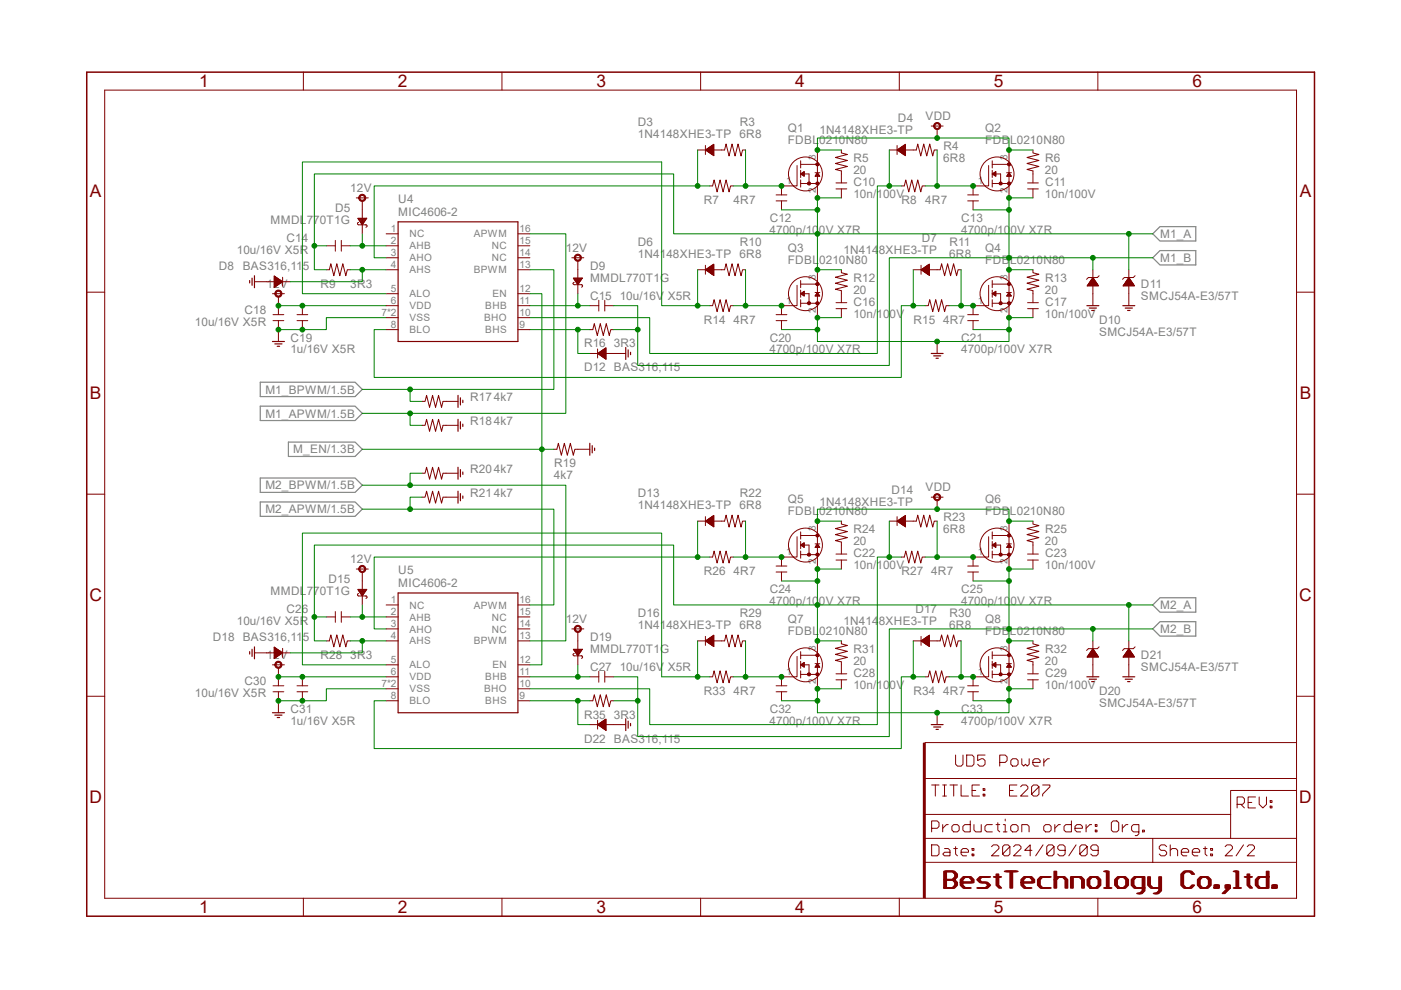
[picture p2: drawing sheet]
<svg xmlns="http://www.w3.org/2000/svg" width="297mm" height="210mm" viewBox="0 0 297 210" stroke-linecap="round" stroke-linejoin="round" font-family="sans-serif">
<defs><g id="words">
<g font-size="3.7" fill="#800000">
<text x="42.2" y="18.5">1</text>
<text x="84.3" y="18.5">2</text>
<text x="126.5" y="18.5">3</text>
<text x="168.6" y="18.5">4</text>
<text x="210.7" y="18.5">5</text>
<text x="252.8" y="18.5">6</text>
<text x="19.1" y="41.8">A</text>
<text x="275.6" y="41.8">A</text>
<text x="19.1" y="84.7">B</text>
<text x="275.6" y="84.7">B</text>
<text x="19" y="127.5">C</text>
<text x="275.5" y="127.5">C</text>
<text x="19" y="170.4">D</text>
<text x="275.5" y="170.4">D</text>
<text x="42.2" y="193.7">1</text>
<text x="84.3" y="193.7">2</text>
<text x="126.5" y="193.7">3</text>
<text x="168.6" y="193.7">4</text>
<text x="210.7" y="193.7">5</text>
<text x="252.8" y="193.7">6</text>
</g>
<g font-size="2.5" fill="#808080">
<text x="135.2" y="29.3">1N4148XHE3-TP</text>
<text x="135.3" y="26.7">D3</text>
<text x="156.8" y="29.3">6R8</text>
<text x="156.8" y="26.7">R3</text>
<text x="167" y="28">Q1</text>
<text x="173.8" y="28.5">1N4148XHE3-TP</text>
<text x="190.4" y="26">D4</text>
<text x="196.2" y="25.5">VDD</text>
<text x="208.9" y="28">Q2</text>
<text x="167" y="30.5">FDBL0210N80</text>
<text x="181" y="34.4">R5</text>
<text x="200" y="34.4">6R8</text>
<text x="200" y="31.8">R4</text>
<text x="208.9" y="30.5">FDBL0210N80</text>
<text x="221.6" y="34.4">R6</text>
<text x="74.3" y="40.7">12V</text>
<text x="180.9" y="36.9">20</text>
<text x="180.9" y="42">10n/100V</text>
<text x="181" y="39.4">C10</text>
<text x="221.5" y="36.9">20</text>
<text x="221.5" y="42">10n/100V</text>
<text x="221.6" y="39.4">C11</text>
<text x="57.4" y="47.6">MMDL770T1G</text>
<text x="71" y="45">D5</text>
<text x="84.5" y="43.1">U4</text>
<text x="84.5" y="45.8">MIC4606-2</text>
<text x="149.2" y="43.2">R7</text>
<text x="155.5" y="43.2">4R7</text>
<text x="163.2" y="47.1">C12</text>
<text x="191.1" y="43.2">R8</text>
<text x="196.2" y="43.2">4R7</text>
<text x="203.8" y="47.1">C13</text>
<text x="50.2" y="53.9">10u/16V X5R</text>
<text x="60.7" y="51.4">C14</text>
<text x="120" y="53.4">12V</text>
<text x="135.3" y="52.1">D6</text>
<text x="156.8" y="52.1">R10</text>
<text x="163.1" y="49.6">4700p/100V X7R</text>
<text x="167" y="53.4">Q3</text>
<text x="178.8" y="53.9">1N4148XHE3-TP</text>
<text x="195.5" y="51.4">D7</text>
<text x="201.3" y="52.1">R11</text>
<text x="203.8" y="49.6">4700p/100V X7R</text>
<text x="208.9" y="53.4">Q4</text>
<text x="246" y="50.5">M1_A</text>
<text x="46.4" y="57.2">D8</text>
<text x="51.5" y="57.2">BAS316,115</text>
<text x="125.1" y="59.8">MMDL770T1G</text>
<text x="125.1" y="57.2">D9</text>
<text x="135.2" y="54.7">1N4148XHE3-TP</text>
<text x="156.8" y="54.7">6R8</text>
<text x="167" y="55.9">FDBL0210N80</text>
<text x="181" y="59.8">R12</text>
<text x="201.2" y="54.7">6R8</text>
<text x="208.9" y="55.9">FDBL0210N80</text>
<text x="221.6" y="59.8">R13</text>
<text x="246" y="55.6">M1_B</text>
<text x="56.5" y="61">12V</text>
<text x="68" y="61">R9</text>
<text x="74.3" y="61">3R3</text>
<text x="125.1" y="63.6">C15 10u/16V X5R</text>
<text x="180.9" y="62.3">20</text>
<text x="181" y="64.8">C16</text>
<text x="221.5" y="62.3">20</text>
<text x="221.6" y="64.8">C17</text>
<text x="241.9" y="63.6">SMCJ54A-E3/57T</text>
<text x="241.9" y="61">D11</text>
<text x="41.3" y="69.2">10u/16V X5R</text>
<text x="51.9" y="66.6">C18</text>
<text x="149.2" y="68.6">R14</text>
<text x="155.5" y="68.6">4R7</text>
<text x="180.9" y="67.4">10n/100V</text>
<text x="193.7" y="68.6">R15</text>
<text x="200" y="68.6">4R7</text>
<text x="221.5" y="67.4">10n/100V</text>
<text x="233" y="71.2">SMCJ54A-E3/57T</text>
<text x="233" y="68.6">D10</text>
<text x="61.6" y="75">1u/16V X5R</text>
<text x="61.6" y="72.5">C19</text>
<text x="123.8" y="73.7">R16</text>
<text x="130.1" y="73.7">3R3</text>
<text x="163.1" y="75">4700p/100V X7R</text>
<text x="163.2" y="72.5">C20</text>
<text x="203.8" y="75">4700p/100V X7R</text>
<text x="203.8" y="72.5">C21</text>
<text x="56.3" y="83.5">M1_BPWM/1.5B</text>
<text x="123.8" y="78.8">D12 BAS316,115</text>
<text x="56.3" y="88.6">M1_APWM/1.5B</text>
<text x="99.7" y="85.1">R174k7</text>
<text x="99.7" y="90.2">R184k7</text>
<text x="62.2" y="96.2">M_EN/1.3B</text>
<text x="99.7" y="100.4">R204k7</text>
<text x="117.4" y="101.6">4k7</text>
<text x="117.5" y="99.1">R19</text>
<text x="56.3" y="103.8">M2_BPWM/1.5B</text>
<text x="99.7" y="105.5">R214k7</text>
<text x="135.2" y="108">1N4148XHE3-TP</text>
<text x="135.3" y="105.5">D13</text>
<text x="156.8" y="108">6R8</text>
<text x="156.8" y="105.5">R22</text>
<text x="167" y="106.7">Q5</text>
<text x="173.8" y="107.2">1N4148XHE3-TP</text>
<text x="189" y="104.7">D14</text>
<text x="196.2" y="104.2">VDD</text>
<text x="208.9" y="106.7">Q6</text>
<text x="56.3" y="108.9">M2_APWM/1.5B</text>
<text x="167" y="109.3">FDBL0210N80</text>
<text x="181" y="113.1">R24</text>
<text x="200" y="113.1">6R8</text>
<text x="200" y="110.5">R23</text>
<text x="208.9" y="109.3">FDBL0210N80</text>
<text x="221.6" y="113.1">R25</text>
<text x="74.3" y="119.4">12V</text>
<text x="180.9" y="115.6">20</text>
<text x="181" y="118.2">C22</text>
<text x="221.5" y="115.6">20</text>
<text x="221.6" y="118.2">C23</text>
<text x="69.6" y="123.7">D15</text>
<text x="84.5" y="121.8">U5</text>
<text x="84.5" y="124.5">MIC4606-2</text>
<text x="149.2" y="122">R26</text>
<text x="155.5" y="122">4R7</text>
<text x="163.2" y="125.8">C24</text>
<text x="180.9" y="120.7">10n/100V</text>
<text x="191.1" y="122">R27</text>
<text x="197.4" y="122">4R7</text>
<text x="203.8" y="125.8">C25</text>
<text x="221.5" y="120.7">10n/100V</text>
<text x="57.4" y="126.3">MMDL770T1G</text>
<text x="60.7" y="130.1">C26</text>
<text x="135.3" y="130.9">D16</text>
<text x="156.8" y="130.9">R29</text>
<text x="163.1" y="128.3">4700p/100V X7R</text>
<text x="194.1" y="130.1">D17</text>
<text x="201.3" y="130.9">R30</text>
<text x="203.8" y="128.3">4700p/100V X7R</text>
<text x="246" y="129.2">M2_A</text>
<text x="45.1" y="135.9">D18 BAS316,115</text>
<text x="50.2" y="132.6">10u/16V X5R</text>
<text x="120" y="132.1">12V</text>
<text x="125.1" y="135.9">D19</text>
<text x="135.2" y="133.4">1N4148XHE3-TP</text>
<text x="156.8" y="133.4">6R8</text>
<text x="167" y="134.7">FDBL0210N80</text>
<text x="167" y="132.1">Q7</text>
<text x="178.8" y="132.6">1N4148XHE3-TP</text>
<text x="201.2" y="133.4">6R8</text>
<text x="208.9" y="134.7">FDBL0210N80</text>
<text x="208.9" y="132.1">Q8</text>
<text x="246" y="134.3">M2_B</text>
<text x="56.5" y="139.7">12V</text>
<text x="68" y="139.7">R28</text>
<text x="74.3" y="139.7">3R3</text>
<text x="125.1" y="138.5">MMDL770T1G</text>
<text x="125.1" y="142.3">C27 10u/16V X5R</text>
<text x="180.9" y="141">20</text>
<text x="181" y="138.5">R31</text>
<text x="181" y="143.6">C28</text>
<text x="221.5" y="141">20</text>
<text x="221.6" y="138.5">R32</text>
<text x="221.6" y="143.6">C29</text>
<text x="241.9" y="142.3">SMCJ54A-E3/57T</text>
<text x="241.9" y="139.7">D21</text>
<text x="41.3" y="147.9">10u/16V X5R</text>
<text x="51.9" y="145.3">C30</text>
<text x="149.2" y="147.4">R33</text>
<text x="155.5" y="147.4">4R7</text>
<text x="180.9" y="146.1">10n/100V</text>
<text x="193.7" y="147.4">R34</text>
<text x="200" y="147.4">4R7</text>
<text x="221.5" y="146.1">10n/100V</text>
<text x="233" y="149.9">SMCJ54A-E3/57T</text>
<text x="233" y="147.4">D20</text>
<text x="61.6" y="153.7">1u/16V X5R</text>
<text x="61.6" y="151.2">C31</text>
<text x="123.8" y="152.4">R35</text>
<text x="130.1" y="152.4">3R3</text>
<text x="163.1" y="153.7">4700p/100V X7R</text>
<text x="163.2" y="151.2">C32</text>
<text x="203.8" y="153.7">4700p/100V X7R</text>
<text x="203.8" y="151.2">C33</text>
<text x="123.8" y="157.5">D22 BAS316,115</text>
</g>
<g font-size="2.1" fill="#808080">
<text x="172.9" y="34" transform="rotate(-90 172.9 34)">3</text>
<text x="213.6" y="34" transform="rotate(-90 213.6 34)">3</text>
<text x="166.7" y="39.1">1</text>
<text x="172.9" y="41" transform="rotate(-90 172.9 41)">2</text>
<text x="207.3" y="39.1">1</text>
<text x="213.6" y="41" transform="rotate(-90 213.6 41)">2</text>
<text x="82.9" y="49.2">1</text>
<text x="82.9" y="51.8">2</text>
<text x="86.8" y="50.4">NC</text>
<text x="86.8" y="52.9">AHB</text>
<text x="100.5" y="50.4">APWM</text>
<text x="104.3" y="52.9">NC</text>
<text x="110.2" y="51.8">15</text>
<text x="110.2" y="49.2">16</text>
<text x="82.9" y="54.3">3</text>
<text x="82.9" y="56.9">4</text>
<text x="86.8" y="55.4">AHO</text>
<text x="86.8" y="58">AHS</text>
<text x="100.5" y="58">BPWM</text>
<text x="104.3" y="55.4">NC</text>
<text x="110.2" y="54.3">14</text>
<text x="110.2" y="56.9">13</text>
<text x="172.9" y="59.4" transform="rotate(-90 172.9 59.4)">3</text>
<text x="213.6" y="59.4" transform="rotate(-90 213.6 59.4)">3</text>
<text x="82.9" y="61.9">5</text>
<text x="82.9" y="64.5">6</text>
<text x="86.8" y="63.1">ALO</text>
<text x="86.8" y="65.6">VDD</text>
<text x="102.9" y="65.6">BHB</text>
<text x="104.4" y="63.1">EN</text>
<text x="110.2" y="61.9">12</text>
<text x="110.2" y="64.5">11</text>
<text x="166.7" y="64.5">1</text>
<text x="207.3" y="64.5">1</text>
<text x="80.9" y="67">7*2</text>
<text x="82.9" y="69.6">8</text>
<text x="86.8" y="68.1">VSS</text>
<text x="86.8" y="70.7">BLO</text>
<text x="102.6" y="68.1">BHO</text>
<text x="102.9" y="70.7">BHS</text>
<text x="110.2" y="69.6">9</text>
<text x="110.2" y="67">10</text>
<text x="172.9" y="66.4" transform="rotate(-90 172.9 66.4)">2</text>
<text x="213.6" y="66.4" transform="rotate(-90 213.6 66.4)">2</text>
<text x="172.9" y="112.7" transform="rotate(-90 172.9 112.7)">3</text>
<text x="213.6" y="112.7" transform="rotate(-90 213.6 112.7)">3</text>
<text x="166.7" y="117.8">1</text>
<text x="172.9" y="119.7" transform="rotate(-90 172.9 119.7)">2</text>
<text x="207.3" y="117.8">1</text>
<text x="213.6" y="119.7" transform="rotate(-90 213.6 119.7)">2</text>
<text x="82.9" y="128">1</text>
<text x="82.9" y="130.5">2</text>
<text x="86.8" y="129.1">NC</text>
<text x="86.8" y="131.6">AHB</text>
<text x="100.5" y="129.1">APWM</text>
<text x="104.3" y="131.6">NC</text>
<text x="110.2" y="130.5">15</text>
<text x="110.2" y="128">16</text>
<text x="82.9" y="133">3</text>
<text x="82.9" y="135.6">4</text>
<text x="86.8" y="134.2">AHO</text>
<text x="86.8" y="136.7">AHS</text>
<text x="100.5" y="136.7">BPWM</text>
<text x="104.3" y="134.2">NC</text>
<text x="110.2" y="133">14</text>
<text x="110.2" y="135.6">13</text>
<text x="82.9" y="140.7">5</text>
<text x="82.9" y="143.2">6</text>
<text x="86.8" y="141.8">ALO</text>
<text x="104.4" y="141.8">EN</text>
<text x="110.2" y="140.7">12</text>
<text x="110.2" y="143.2">11</text>
<text x="166.7" y="143.2">1</text>
<text x="172.9" y="138.1" transform="rotate(-90 172.9 138.1)">3</text>
<text x="207.3" y="143.2">1</text>
<text x="213.6" y="138.1" transform="rotate(-90 213.6 138.1)">3</text>
<text x="80.9" y="145.7">7*2</text>
<text x="82.9" y="148.3">8</text>
<text x="86.8" y="144.3">VDD</text>
<text x="86.8" y="146.9">VSS</text>
<text x="86.8" y="149.4">BLO</text>
<text x="102.6" y="146.9">BHO</text>
<text x="102.9" y="149.4">BHS</text>
<text x="102.9" y="144.3">BHB</text>
<text x="110.2" y="148.3">9</text>
<text x="110.2" y="145.7">10</text>
<text x="172.9" y="145.1" transform="rotate(-90 172.9 145.1)">2</text>
<text x="213.6" y="145.1" transform="rotate(-90 213.6 145.1)">2</text>
</g>
</g></defs>
<path d="M244.4 49.6l1.5-1.5h7.6v3h-7.6zM244.4 54.7l1.5-1.6h7.6v3.1h-7.6zM55.2 86.1h20.1l1.5 1.6-1.5 1.5h-20.1zM55.2 81.1h20.1l1.5 1.5-1.5 1.5h-20.1zM61.1 93.8h14.2l1.5 1.5-1.5 1.5h-14.2zM55.2 101.4h20.1l1.5 1.5-1.5 1.5h-20.1zM55.2 106.5h20.1l1.5 1.5-1.5 1.5h-20.1zM244.4 133.4l1.5-1.5h7.6v3h-7.6zM245.9 126.8h7.6v3h-7.6l-1.5-1.5z" fill="none" stroke="#808080" stroke-width=".25"/>
<g fill="none" stroke="#800000" stroke-width=".21">
<path d="M169 35.1v4.3h-3.3M169.8 36.1v1.6M169.8 34.1v1.5M169.8 38.2v1.5M169.8 38.9h3.5M169.8 36.9l.7-.5v1zM169.8 36.9h1.7v2M169.8 34.9h3.5M169.8 36.9h.7M169.9 36.8h.6M170 37h.5M170 36.7h.5"/>
<path d="M170.2 37.2h.3M170.2 36.6h.3M170.3 37.3h.2M170.4 36.4h.1M173.3 34.9v7.1M173.3 31.8v3.1"/>
<circle cx="170.8" cy="36.9" r="3.6"/>
</g>
<path d="M173 34.7a.33 .33 0 0 1 .5-.1 .33 .33 0 0 1-.1 .6 .33 .33 0 0 1-.4-.3l.4-.2 .1 .2-.1 .1-.4-.1z" fill-rule="evenodd" fill="#800000"/>
<path d="M173 34.7a.33 .33 0 0 1 .5-.1 .33 .33 0 0 1-.1 .6 .33 .33 0 0 1-.4-.3l.4-.2 .1 .2-.1 .1-.4-.1z" fill="none" stroke="#800000" stroke-width=".21"/>
<path d="M173 38.8l.3-.2 .2 .1 .1 .4-.2 .2-.4-.2v-.2l.3-.2 .2 .3-.1 .1-.4-.2z" fill-rule="evenodd" fill="#800000"/>
<path d="M173 38.8l.3-.2 .2 .1 .1 .4-.2 .2-.4-.2v-.2l.3-.2 .2 .3-.1 .1-.4-.2z" fill="none" stroke="#800000" stroke-width=".21"/>
<path d="M171.2 38.8l.4-.2 .2 .1v.4l-.2 .2-.4-.2v-.2l.2-.1a.17 .17 0 0 1 .3 .1 .18 .18 0 0 1-.3 .2l-.2-.2z" fill-rule="evenodd" fill="#800000"/>
<g fill="none" stroke="#800000" stroke-width=".21">
<path d="M171.2 38.8l.4-.2 .2 .1v.4l-.2 .2-.4-.2v-.2l.2-.1a.17 .17 0 0 1 .3 .1 .18 .18 0 0 1-.3 .2l-.2-.2zM172.8 36.6h1M172.9 37.3h.8M172.9 37.2h.8M173 37h.6M173.1 36.9h.4M173.2 36.8h.2M173.3 36.7h.1M173.3 36.6l.5 .8h-1zM169.8 59.5v1.5M173.3 57.2v3.1M169 60.5v4.3h-3.3"/>
<path d="M169.8 61.5v1.6M169.8 63.6v1.5M169.8 64.3h3.5M169.8 62.3l.7-.5v1zM169.8 62.3h1.7v2M169.8 60.3h3.5M169.8 62.3h.7M169.9 62.4h.6M170 62.1h.5M170.1 62.5h.4M170.2 62h.3M170.3 62.6h.2"/>
<path d="M170.3 61.9h.2M170.4 62.7h.1M170.5 61.8h.1M173.3 60.3v7.1"/>
<circle cx="170.8" cy="62.3" r="3.6"/>
</g>
<path d="M173 60.1a.33 .33 0 0 1 .5-.1 .33 .33 0 0 1-.1 .6 .33 .33 0 0 1-.4-.3l.4-.2 .1 .2-.1 .1-.4-.1z" fill-rule="evenodd" fill="#800000"/>
<path d="M173 60.1a.33 .33 0 0 1 .5-.1 .33 .33 0 0 1-.1 .6 .33 .33 0 0 1-.4-.3l.4-.2 .1 .2-.1 .1-.4-.1z" fill="none" stroke="#800000" stroke-width=".21"/>
<path d="M173 64.2a.33 .33 0 0 1 .5-.1 .33 .33 0 0 1-.1 .5 .33 .33 0 0 1-.4-.3l.4-.2 .1 .3-.1 .1-.4-.2z" fill-rule="evenodd" fill="#800000"/>
<path d="M173 64.2a.33 .33 0 0 1 .5-.1 .33 .33 0 0 1-.1 .5 .33 .33 0 0 1-.4-.3l.4-.2 .1 .3-.1 .1-.4-.2z" fill="none" stroke="#800000" stroke-width=".21"/>
<path d="M171.2 64.2a.33 .33 0 0 1 .6-.1 .33 .33 0 0 1-.2 .5 .33 .33 0 0 1-.4-.3l.4-.2 .1 .3-.1 .1-.4-.2z" fill-rule="evenodd" fill="#800000"/>
<g fill="none" stroke="#800000" stroke-width=".21">
<path d="M209.6 35.1v4.3h-3.3M210.4 36.1v1.6M210.4 34.1v1.5M210.4 38.2v1.5M210.4 38.9h3.5M210.4 36.9l.7-.5v1zM210.4 36.9h1.8v2M210.4 34.9h3.5M210.4 36.9h.7M210.5 36.8h.6M210.6 37h.5M210.7 36.7h.4"/>
<path d="M210.8 37.2h.3M210.9 36.6h.2M211 37.3h.1M211 36.4h.1M213.9 34.9v7.1M213.9 31.8v3.1M171.2 64.2a.33 .33 0 0 1 .6-.1 .33 .33 0 0 1-.2 .5 .33 .33 0 0 1-.4-.3l.4-.2 .1 .3-.1 .1-.4-.2zM172.8 62h1M172.8 62.7h1M172.9 62.6h.8M173 62.5h.6M173.1 62.4h.4"/>
<path d="M173.1 62.3h.4M173.2 62.1h.2M173.3 62l.5 .8h-1z"/>
<circle cx="211.4" cy="36.9" r="3.6"/>
</g>
<path d="M213.7 34.7a.33 .33 0 0 1 .5-.1 .33 .33 0 0 1-.1 .6 .33 .33 0 0 1-.5-.3l.3-.2 .2 .2-.3 .1-.2-.1z" fill-rule="evenodd" fill="#800000"/>
<path d="M213.7 34.7a.33 .33 0 0 1 .5-.1 .33 .33 0 0 1-.1 .6 .33 .33 0 0 1-.5-.3l.3-.2 .2 .2-.3 .1-.2-.1z" fill="none" stroke="#800000" stroke-width=".21"/>
<path d="M213.7 38.8a.33 .33 0 0 1 .5-.1 .33 .33 0 0 1-.1 .5 .33 .33 0 0 1-.5-.3l.3-.2 .2 .2-.3 .2-.2-.2z" fill-rule="evenodd" fill="#800000"/>
<path d="M213.7 38.8a.33 .33 0 0 1 .5-.1 .33 .33 0 0 1-.1 .5 .33 .33 0 0 1-.5-.3l.3-.2 .2 .2-.3 .2-.2-.2z" fill="none" stroke="#800000" stroke-width=".21"/>
<path d="M211.9 38.8a.33 .33 0 0 1 .5-.1 .33 .33 0 0 1-.1 .5 .33 .33 0 0 1-.5-.3l.4-.2 .1 .2-.2 .2-.3-.2z" fill-rule="evenodd" fill="#800000"/>
<g fill="none" stroke="#800000" stroke-width=".21">
<path d="M211.9 38.8a.33 .33 0 0 1 .5-.1 .33 .33 0 0 1-.1 .5 .33 .33 0 0 1-.5-.3l.4-.2 .1 .2-.2 .2-.3-.2zM213.4 36.6h1M213.5 37.3h.9M213.6 37.2h.7M213.7 37h.5M213.7 36.9h.4M213.8 36.8h.3M213.9 36.7h.1M213.9 36.6l.5 .8h-1zM210.4 59.5v1.5M213.9 57.2v3.1M209.6 60.5v4.3h-3.3"/>
<path d="M210.4 61.5v1.6M210.4 63.6v1.5M210.4 64.3h3.5M210.4 62.3l.7-.5v1zM210.4 62.3h1.8v2M210.4 60.3h3.5M210.4 62.3h.7M210.5 62.4h.6M210.6 62.1h.5M210.7 62.5h.4M210.8 62h.3M210.9 62.6h.2"/>
<path d="M211 61.9h.1M211.1 62.7h.1M211.1 61.8h.1M213.9 60.3v7.1"/>
<circle cx="211.4" cy="62.3" r="3.6"/>
</g>
<path d="M213.7 60.1a.33 .33 0 0 1 .5-.1 .33 .33 0 0 1-.1 .6 .33 .33 0 0 1-.5-.3l.2-.2a.18 .18 0 0 1 .3 .1 .18 .18 0 0 1-.1 .2 .18 .18 0 0 1-.2-.1h-.2z" fill-rule="evenodd" fill="#800000"/>
<path d="M213.7 60.1a.33 .33 0 0 1 .5-.1 .33 .33 0 0 1-.1 .6 .33 .33 0 0 1-.5-.3l.2-.2a.18 .18 0 0 1 .3 .1 .18 .18 0 0 1-.1 .2 .18 .18 0 0 1-.2-.1h-.2z" fill="none" stroke="#800000" stroke-width=".21"/>
<path d="M213.7 64.2a.33 .33 0 0 1 .5-.1 .33 .33 0 0 1-.1 .5 .33 .33 0 0 1-.5-.3l.2-.1a.18 .18 0 0 1 .3 0 .18 .18 0 0 1-.1 .3 .18 .18 0 0 1-.2-.1l-.2-.1z" fill-rule="evenodd" fill="#800000"/>
<path d="M213.7 64.2a.33 .33 0 0 1 .5-.1 .33 .33 0 0 1-.1 .5 .33 .33 0 0 1-.5-.3l.2-.1a.18 .18 0 0 1 .3 0 .18 .18 0 0 1-.1 .3 .18 .18 0 0 1-.2-.1l-.2-.1z" fill="none" stroke="#800000" stroke-width=".21"/>
<path d="M211.9 64.2a.33 .33 0 0 1 .5-.1 .33 .33 0 0 1-.1 .5 .33 .33 0 0 1-.5-.3l.3-.1a.18 .18 0 0 1 .2 0 .18 .18 0 0 1 0 .3 .18 .18 0 0 1-.3-.1l-.2-.1z" fill-rule="evenodd" fill="#800000"/>
<g fill="none" stroke="#800000" stroke-width=".21">
<path d="M211.9 64.2a.33 .33 0 0 1 .5-.1 .33 .33 0 0 1-.1 .5 .33 .33 0 0 1-.5-.3l.3-.1a.18 .18 0 0 1 .2 0 .18 .18 0 0 1 0 .3 .18 .18 0 0 1-.3-.1l-.2-.1zM213.4 62h1M213.5 62.7h.9M213.5 62.6h.8M213.6 62.5h.6M213.7 62.4h.5M213.8 62.3h.3M213.9 62.1h.1M213.9 62l.5 .8h-1zM169 113.8v4.4h-3.3M169.8 114.9v1.5M169.8 112.8v1.5"/>
<path d="M169.8 116.9v1.5M169.8 117.6h3.5M169.8 115.6l.7-.5v1zM169.8 115.6h1.7v2M169.8 113.6h3.5M169.8 115.6h.7M169.9 115.7h.6M170 115.4h.5M170 115.8h.5M170.2 115.3h.3M170.2 115.9h.3M170.3 115.2h.2"/>
<path d="M170.4 116.1h.1M173.3 113.6v7.1M173.3 110.5v3.1"/>
<circle cx="170.8" cy="115.6" r="3.6"/>
</g>
<path d="M173 113.4a.33 .33 0 0 1 .5 0 .33 .33 0 0 1-.1 .5 .33 .33 0 0 1-.4-.3l.4-.2 .1 .3h-.1l-.4-.1z" fill-rule="evenodd" fill="#800000"/>
<path d="M173 113.4a.33 .33 0 0 1 .5 0 .33 .33 0 0 1-.1 .5 .33 .33 0 0 1-.4-.3l.4-.2 .1 .3h-.1l-.4-.1z" fill="none" stroke="#800000" stroke-width=".21"/>
<path d="M173 117.5a.33 .33 0 0 1 .5-.1 .33 .33 0 0 1-.1 .5 .33 .33 0 0 1-.4-.3l.4-.1 .1 .2-.1 .1-.4-.2z" fill-rule="evenodd" fill="#800000"/>
<path d="M173 117.5a.33 .33 0 0 1 .5-.1 .33 .33 0 0 1-.1 .5 .33 .33 0 0 1-.4-.3l.4-.1 .1 .2-.1 .1-.4-.2z" fill="none" stroke="#800000" stroke-width=".21"/>
<path d="M171.2 117.5a.33 .33 0 0 1 .6-.1 .33 .33 0 0 1-.2 .5 .33 .33 0 0 1-.4-.3l.4-.1 .1 .2-.1 .1-.4-.2z" fill-rule="evenodd" fill="#800000"/>
<g fill="none" stroke="#800000" stroke-width=".21">
<path d="M171.2 117.5a.33 .33 0 0 1 .6-.1 .33 .33 0 0 1-.2 .5 .33 .33 0 0 1-.4-.3l.4-.1 .1 .2-.1 .1-.4-.2zM172.8 115.4h1M172.8 116.1h1M172.9 115.9h.8M173 115.8h.6M173.1 115.7h.4M173.2 115.6h.2M173.2 115.4h.2M173.3 115.4l.5 .7h-1zM209.6 113.8v4.4h-3.3M210.4 114.9v1.5M210.4 112.8v1.5"/>
<path d="M210.4 116.9v1.5M210.4 117.6h3.5M210.4 115.6l.7-.5v1zM210.4 115.6h1.8v2M210.4 113.6h3.5M210.4 115.6h.7M210.5 115.7h.6M210.6 115.4h.5M210.7 115.8h.4M210.8 115.3h.3M210.9 115.9h.2M211 115.2h.1"/>
<path d="M211 116.1h.1M213.9 113.6v7.1M213.9 110.5v3.1"/>
<circle cx="211.4" cy="115.6" r="3.6"/>
</g>
<path d="M213.7 113.4a.33 .33 0 0 1 .5 0 .33 .33 0 0 1-.1 .5 .33 .33 0 0 1-.5-.3l.3-.2 .2 .2-.3 .1-.2-.1z" fill-rule="evenodd" fill="#800000"/>
<path d="M213.7 113.4a.33 .33 0 0 1 .5 0 .33 .33 0 0 1-.1 .5 .33 .33 0 0 1-.5-.3l.3-.2 .2 .2-.3 .1-.2-.1z" fill="none" stroke="#800000" stroke-width=".21"/>
<path d="M213.7 117.5a.33 .33 0 0 1 .5-.1 .33 .33 0 0 1-.1 .5 .33 .33 0 0 1-.5-.3l.3-.1 .2 .1-.3 .2-.2-.2z" fill-rule="evenodd" fill="#800000"/>
<path d="M213.7 117.5a.33 .33 0 0 1 .5-.1 .33 .33 0 0 1-.1 .5 .33 .33 0 0 1-.5-.3l.3-.1 .2 .1-.3 .2-.2-.2z" fill="none" stroke="#800000" stroke-width=".21"/>
<path d="M211.9 117.5a.33 .33 0 0 1 .5-.1 .33 .33 0 0 1-.1 .5 .33 .33 0 0 1-.5-.3l.4-.1 .1 .1-.2 .2-.3-.2z" fill-rule="evenodd" fill="#800000"/>
<g fill="none" stroke="#800000" stroke-width=".21">
<path d="M211.9 117.5a.33 .33 0 0 1 .5-.1 .33 .33 0 0 1-.1 .5 .33 .33 0 0 1-.5-.3l.4-.1 .1 .1-.2 .2-.3-.2zM213.4 115.4h1M213.5 116.1h.9M213.5 115.9h.8M213.6 115.8h.6M213.7 115.7h.5M213.8 115.6h.3M213.9 115.4h.1M213.9 115.4l.5 .7h-1zM169 139.2v4.4h-3.3M169.8 138.2v1.5M169.8 139h3.5"/>
<path d="M173.3 139v7.1M173.3 135.9v3.1M169.8 140.3v1.5M169.8 142.3v1.5M169.8 143h3.5M169.8 141l.7-.5v1zM169.8 141h1.7v2M169.9 140.9h.6M169.9 141.1h.6M170.1 140.8h.4M170.1 141.3h.4M170.3 140.7h.2"/>
<path d="M170.3 141.4h.2M170.5 140.5h.1M170.5 141.5h.1"/>
<circle cx="170.8" cy="141" r="3.6"/>
</g>
<path d="M173 138.8a.33 .33 0 0 1 .5 0 .33 .33 0 0 1-.1 .5 .33 .33 0 0 1-.4-.3l.4-.2 .1 .2-.1 .1-.4-.1z" fill-rule="evenodd" fill="#800000"/>
<path d="M173 138.8a.33 .33 0 0 1 .5 0 .33 .33 0 0 1-.1 .5 .33 .33 0 0 1-.4-.3l.4-.2 .1 .2-.1 .1-.4-.1z" fill="none" stroke="#800000" stroke-width=".21"/>
<path d="M173 142.9a.33 .33 0 0 1 .5-.1 .33 .33 0 0 1-.1 .5 .33 .33 0 0 1-.4-.3l.4-.1 .1 .2-.1 .1-.4-.2z" fill-rule="evenodd" fill="#800000"/>
<path d="M173 142.9a.33 .33 0 0 1 .5-.1 .33 .33 0 0 1-.1 .5 .33 .33 0 0 1-.4-.3l.4-.1 .1 .2-.1 .1-.4-.2z" fill="none" stroke="#800000" stroke-width=".21"/>
<path d="M171.2 142.9a.33 .33 0 0 1 .6-.1 .33 .33 0 0 1-.2 .5 .33 .33 0 0 1-.4-.3l.4-.1 .1 .2-.1 .1-.4-.2z" fill-rule="evenodd" fill="#800000"/>
<g fill="none" stroke="#800000" stroke-width=".21">
<path d="M209.6 139.2v4.4h-3.3M210.4 138.2v1.5M210.4 139h3.5M213.9 139v7.1M213.9 135.9v3.1M171.2 142.9a.33 .33 0 0 1 .6-.1 .33 .33 0 0 1-.2 .5 .33 .33 0 0 1-.4-.3l.4-.1 .1 .2-.1 .1-.4-.2zM172.8 140.8h1M172.8 141.5h1M172.9 141.4h.8M173 141.3h.6M173 141.1h.6M173.1 141h.4"/>
<path d="M173.2 140.9h.2M173.3 140.8l.5 .7h-1zM210.4 140.3v1.5M210.4 142.3v1.5M210.4 143h3.5M210.4 141l.7-.5v1zM210.4 141h1.8v2M210.5 140.9h.6M210.6 141.1h.5M210.7 140.8h.4M210.8 141.3h.3M210.9 140.7h.2"/>
<path d="M210.9 141.4h.2M211.1 140.5h.1M211.1 141.5h.1"/>
<circle cx="211.4" cy="141" r="3.6"/>
</g>
<path d="M213.7 138.8a.33 .33 0 0 1 .5 0 .33 .33 0 0 1-.1 .5 .33 .33 0 0 1-.5-.3l.2-.2a.18 .18 0 0 1 .3 .1 .18 .18 0 0 1-.1 .2 .18 .18 0 0 1-.2 0l-.2-.1z" fill-rule="evenodd" fill="#800000"/>
<path d="M213.7 138.8a.33 .33 0 0 1 .5 0 .33 .33 0 0 1-.1 .5 .33 .33 0 0 1-.5-.3l.2-.2a.18 .18 0 0 1 .3 .1 .18 .18 0 0 1-.1 .2 .18 .18 0 0 1-.2 0l-.2-.1z" fill="none" stroke="#800000" stroke-width=".21"/>
<path d="M213.7 142.9a.33 .33 0 0 1 .5-.1 .33 .33 0 0 1-.1 .5 .33 .33 0 0 1-.5-.3l.2-.1a.18 .18 0 0 1 .3 0 .18 .18 0 0 1-.1 .3 .18 .18 0 0 1-.2-.1l-.2-.1z" fill-rule="evenodd" fill="#800000"/>
<path d="M213.7 142.9a.33 .33 0 0 1 .5-.1 .33 .33 0 0 1-.1 .5 .33 .33 0 0 1-.5-.3l.2-.1a.18 .18 0 0 1 .3 0 .18 .18 0 0 1-.1 .3 .18 .18 0 0 1-.2-.1l-.2-.1z" fill="none" stroke="#800000" stroke-width=".21"/>
<path d="M211.9 142.9a.33 .33 0 0 1 .5-.1 .33 .33 0 0 1-.1 .5 .33 .33 0 0 1-.5-.3l.3-.1a.18 .18 0 0 1 .2 0 .18 .18 0 0 1 0 .3 .18 .18 0 0 1-.3-.1l-.2-.1z" fill-rule="evenodd" fill="#800000"/>
<g fill="none" stroke="#800000" stroke-width=".21">
<path d="M197.4 26.7h2.6M198.7 27.5v1.8M198.7 72.4v2.6M198.7 151.2v2.5M211.9 142.9a.33 .33 0 0 1 .5-.1 .33 .33 0 0 1-.1 .5 .33 .33 0 0 1-.5-.3l.3-.1a.18 .18 0 0 1 .2 0 .18 .18 0 0 1 0 .3 .18 .18 0 0 1-.3-.1l-.2-.1zM213.4 140.8h1M213.4 141.5h1M213.5 141.4h.9M213.6 141.3h.7M213.7 141.1h.5M213.8 141h.3M213.8 140.9h.2"/>
<path d="M213.9 140.8l.5 .7h-1z"/>
</g>
<path d="M197.4 75h2.6M197.9 75.5h1.6M198.5 76h.4M197.4 153.7h2.6M197.9 154.2h1.6M198.5 154.7h.4" fill="none" stroke="#800000" stroke-width=".25"/>
<path d="M198.1 26.2a.75 .75 0 0 1 1.2 .1 .75 .75 0 0 1-.4 1.1 .75 .75 0 0 1-1-.7h.3a.51 .51 0 0 1 .7-.4 .51 .51 0 0 1 .1 .8 .51 .51 0 0 1-.8-.2v-.2h-.3z" fill-rule="evenodd" fill="#800000"/>
<path d="M198.1 26.2a.75 .75 0 0 1 1.2 .1 .75 .75 0 0 1-.4 1.1 .75 .75 0 0 1-1-.7h.3a.51 .51 0 0 1 .7-.4 .51 .51 0 0 1 .1 .8 .51 .51 0 0 1-.8-.2v-.2h-.3zM197.4 105.5h2.6M198.7 106.2v1.8" fill="none" stroke="#800000" stroke-width=".21"/>
<path d="M198.1 105a.75 .75 0 0 1 1.2 0 .75 .75 0 0 1-.4 1.2 .75 .75 0 0 1-1-.7h.3a.51 .51 0 0 1 .7-.5 .51 .51 0 0 1 .1 .9 .51 .51 0 0 1-.8-.3v-.1h-.3z" fill-rule="evenodd" fill="#800000"/>
<g fill="none" stroke="#800000" stroke-width=".21">
<path d="M150.4 39.4h.7l.3-1.2 .6 2.5 .7-2.5 .6 2.5 .6-2.5 .7 2.5 .3-1.3h.6M177.2 38.8h2.3M178.4 31.8v.6l1.3 .4-2.6 .6 2.6 .6-2.6 .7 2.6 .6-2.6 .6 1.3 .4v2.5M191.1 39.4h.6l.3-1.2 .7 2.5 .6-2.5 .6 2.5 .7-2.5 .6 2.5 .3-1.3h.7M217.9 38.8h2.3M219 31.8v.6l1.3 .4-2.6 .6 2.6 .6-2.6 .7 2.6 .6-2.6 .6 1.3 .4v2.5M75.5 42h2.6M76.8 42.7v1.8M81.9 49.6h2.5M81.9 52.1h2.5M81.9 54.7h2.5M81.9 57.2h2.5"/>
<path d="M109.8 49.6h2.5M109.8 52.1h2.5M109.8 54.7h2.5M109.8 57.2h2.5M177.2 40.1h2.3M178.4 57.2v.6l1.3 .4-2.6 .6 2.6 .6-2.6 .7 2.6 .6-2.6 .6 1.3 .4v2.5M178.4 40.1v1.9M217.9 40.1h2.3M219 57.2v.6l1.3 .4-2.6 .6 2.6 .6-2.6 .7 2.6 .6-2.6 .6 1.3 .4v2.5M219 40.1v1.9M81.9 64.8h2.5M81.9 62.3h2.5"/>
<path d="M81.9 67.4h2.5M81.9 69.9h2.5M109.8 64.8h2.5M109.8 62.3h2.5M109.8 67.4h2.5M109.8 69.9h2.5M150.4 64.8h.7l.3-1.2 .6 2.5 .7-2.5 .6 2.5 .6-2.5 .7 2.5 .3-1.3h.6M177.2 65.5h2.3M177.2 64.2h2.3M178.4 65.5v1.9M196.2 64.8h.6l.3-1.2 .7 2.5 .6-2.5 .6 2.5 .6-2.5 .7 2.5 .3-1.3h.6M217.9 65.5h2.3"/>
<path d="M217.9 64.2h2.3M219 65.5v1.9M150.4 118.2h.7l.3-1.3 .6 2.5 .7-2.5 .6 2.5 .6-2.5 .7 2.5 .3-1.2h.6M177.2 118.8h2.3M177.2 117.5h2.3M178.4 110.5v.7l1.3 .3-2.6 .6 2.6 .7-2.6 .6 2.6 .6-2.6 .7 1.3 .3v2.5M178.4 118.8v1.9M191.1 118.2h.6l.3-1.3 .7 2.5 .6-2.5 .6 2.5 .7-2.5 .6 2.5 .3-1.2h.7M198.1 105a.75 .75 0 0 1 1.2 0 .75 .75 0 0 1-.4 1.2 .75 .75 0 0 1-1-.7h.3a.51 .51 0 0 1 .7-.5 .51 .51 0 0 1 .1 .9 .51 .51 0 0 1-.8-.3v-.1h-.3zM217.9 118.8h2.3M217.9 117.5h2.3M219 110.5v.7l1.3 .3-2.6 .6 2.6 .7-2.6 .6 2.6 .6-2.6 .7 1.3 .3v2.5"/>
<path d="M219 118.8v1.9M81.9 128.3h2.5M81.9 130.9h2.5M81.9 133.4h2.5M81.9 135.9h2.5M109.8 128.3h2.5M109.8 130.9h2.5M109.8 133.4h2.5M109.8 135.9h2.5M178.4 135.9v.7l1.3 .3-2.6 .6 2.6 .7-2.6 .6 2.6 .6-2.6 .7 1.3 .3v2.5M219 135.9v.7l1.3 .3-2.6 .6 2.6 .7-2.6 .6 2.6 .6-2.6 .7 1.3 .3v2.5M81.9 143.6h2.5"/>
<path d="M81.9 141h2.5M81.9 146.1h2.5M81.9 148.6h2.5M109.8 143.6h2.5M109.8 141h2.5M109.8 146.1h2.5M109.8 148.6h2.5M150.4 143.6h.7l.3-1.3 .6 2.5 .7-2.5 .6 2.5 .6-2.5 .7 2.5 .3-1.2h.6M177.2 144.2h2.3M177.2 142.9h2.3M178.4 144.2v1.9M196.2 143.6h.6l.3-1.3 .7 2.5 .6-2.5 .6 2.5 .6-2.5 .7 2.5 .3-1.2h.6"/>
<path d="M217.9 144.2h2.3M217.9 142.9h2.3M219 144.2v1.9"/>
</g>
<path d="M84.4 47.1h25.4v25.3h-25.4zM84.4 125.8h25.4v25.4h-25.4z" fill="none" stroke="#800000" stroke-width=".25"/>
<path d="M76.2 41.5a.75 .75 0 0 1 1.2 0 .75 .75 0 0 1-.4 1.2 .75 .75 0 0 1-1-.7h.3a.51 .51 0 0 1 .7-.5 .51 .51 0 0 1 .1 .9 .51 .51 0 0 1-.8-.3v-.1h-.3z" fill-rule="evenodd" fill="#800000"/>
<path d="M76.2 41.5a.75 .75 0 0 1 1.2 0 .75 .75 0 0 1-.4 1.2 .75 .75 0 0 1-1-.7h.3a.51 .51 0 0 1 .7-.5 .51 .51 0 0 1 .1 .9 .51 .51 0 0 1-.8-.3v-.1h-.3zM75.5 120.7h2.6M76.8 121.5v1.7" fill="none" stroke="#800000" stroke-width=".21"/>
<path d="M76.2 120.2a.75 .75 0 0 1 1.2 .1 .75 .75 0 0 1-.4 1.1 .75 .75 0 0 1-1-.7h.3a.51 .51 0 0 1 .7-.4 .51 .51 0 0 1 .1 .8 .51 .51 0 0 1-.8-.2v-.2h-.3z" fill-rule="evenodd" fill="#800000"/>
<g fill="none" stroke="#800000" stroke-width=".21">
<path d="M69.2 52.1h1.9M69.2 57.2h.6l.3-1.3 .7 2.6 .6-2.6 .6 2.6 .7-2.6 .6 2.6 .3-1.3h.7M71.1 51v2.3M72.4 51v2.3M72.4 52.1h1.9M121.2 54.7h2.6M122.5 55.4v1.8M125 69.9h.7l.3-1.3 .6 2.6 .7-2.6 .6 2.6 .6-2.6 .7 2.6 .3-1.3h.6M125 64.8h2M127 63.7v2.3M128.2 63.7v2.3M128.2 64.8h1.9"/>
<path d="M76.2 120.2a.75 .75 0 0 1 1.2 .1 .75 .75 0 0 1-.4 1.1 .75 .75 0 0 1-1-.7h.3a.51 .51 0 0 1 .7-.4 .51 .51 0 0 1 .1 .8 .51 .51 0 0 1-.8-.2v-.2h-.3z"/>
</g>
<path d="M121.9 54.2a.76 .76 0 0 1 1.3 .1 .76 .76 0 0 1-.5 1.1 .76 .76 0 0 1-1-.7h.3a.51 .51 0 0 1 .7-.5 .51 .51 0 0 1 .2 .8 .51 .51 0 0 1-.9-.2v-.1h-.3z" fill-rule="evenodd" fill="#800000"/>
<g fill="none" stroke="#800000" stroke-width=".21">
<path d="M75.9 46.3h1.9l-1 1.4zM75.9 46.3h1.8M76 46.5h1.6M76 46.6h1.6M76 47.2a.25 .25 0 0 0-.2 .2 .25 .25 0 0 0 .2 .3h1.6M76.1 46.7h1.4M76.2 46.8h1.2M76.3 46.9h1M76.4 47.1h.8M76.5 47.2h.6M76.5 47.3h.6M76.6 47.4h.4"/>
<path d="M76.7 47.5h.2M76.8 47.7h.1M76.8 44.5v5.1M77.6 47.7a.25 .25 0 0 1 .2 .2 .25 .25 0 0 1-.2 .3M121.6 59h1.9l-1 1.4zM121.6 59h1.8M121.7 59.1h1.7M121.7 59.9a.25 .25 0 0 0-.2 .2 .25 .25 0 0 0 .2 .3h1.6M121.7 59.2h1.6M121.8 59.4h1.4M121.9 59.5h1.2M121.9 54.2a.76 .76 0 0 1 1.3 .1 .76 .76 0 0 1-.5 1.1 .76 .76 0 0 1-1-.7h.3a.51 .51 0 0 1 .7-.5 .51 .51 0 0 1 .2 .8 .51 .51 0 0 1-.9-.2v-.1h-.3z"/>
<path d="M122 59.6h1M122.1 59.7h.9M122.1 59.8h.8M122.2 60h.6M122.5 57.2v5.1M122.3 60.1h.4M122.4 60.2h.2M122.5 60.3h.1M123.3 60.4a.25 .25 0 0 1 .2 .2 .25 .25 0 0 1-.2 .3M69.2 130.9h1.9M69.2 135.9h.6l.3-1.2 .7 2.5 .6-2.5 .6 2.5 .7-2.5 .6 2.5 .3-1.3h.7M71.1 129.7v2.3"/>
<path d="M72.4 129.7v2.3M72.4 130.9h1.9M75.9 125h1.9l-1 1.4zM75.9 125.1h1.8M76 125.2h1.6M76 125.9a.25 .25 0 0 0-.2 .3 .25 .25 0 0 0 .2 .2h1.6M76.1 125.3h1.4M76.2 125.5h1.2M76.2 125.6h1.2M76.3 125.7h1M76.4 125.8h.8M76.5 125.9h.6"/>
<path d="M76.6 126.1h.4M76.6 126.2h.4M76.7 126.3h.2M76.8 123.2v5.1M77.6 126.4a.25 .25 0 0 1 .2 .3 .25 .25 0 0 1-.2 .2M121.2 133.4h2.6M121.6 137.7h1.9l-1 1.4zM121.6 137.8h1.8M121.7 137.9h1.6M121.7 138.6a.25 .25 0 0 0-.2 .3 .25 .25 0 0 0 .2 .2h1.6M121.8 138h1.5M121.9 138.1h1.3"/>
<path d="M121.9 138.2h1.2M122 138.4h1M122.1 138.5h.8M122.2 138.6h.6M122.3 138.7h.5M122.3 138.9h.4M122.4 139h.2M122.5 134.2v6.8M123.3 139.1a.25 .25 0 0 1 .2 .3 .25 .25 0 0 1-.2 .2"/>
</g>
<path d="M121.9 132.9a.76 .76 0 0 1 1.3 .1 .76 .76 0 0 1-.5 1.1 .76 .76 0 0 1-1-.7h.3a.51 .51 0 0 1 .7-.5 .51 .51 0 0 1 .2 .8 .51 .51 0 0 1-.9-.1v-.2h-.3z" fill-rule="evenodd" fill="#800000"/>
<path d="M57.8 62.3h2.5M59 63.1v1.7M121.9 132.9a.76 .76 0 0 1 1.3 .1 .76 .76 0 0 1-.5 1.1 .76 .76 0 0 1-1-.7h.3a.51 .51 0 0 1 .7-.5 .51 .51 0 0 1 .2 .8 .51 .51 0 0 1-.9-.1v-.2h-.3zM125 148.6h.7l.3-1.2 .6 2.5 .7-2.5 .6 2.5 .6-2.5 .7 2.5 .3-1.3h.6M125 143.6h2M127 142.4v2.3M128.2 142.4v2.3M128.2 143.6h1.9" fill="none" stroke="#800000" stroke-width=".21"/>
<path d="M58.4 61.8a.76 .76 0 0 1 1.2 0 .76 .76 0 0 1-.3 1.2 .76 .76 0 0 1-1-.7h.2a.51 .51 0 0 1 .8-.4 .51 .51 0 0 1 .1 .8 .51 .51 0 0 1-.9-.2v-.2h-.2z" fill-rule="evenodd" fill="#800000"/>
<path d="M58.4 61.8a.76 .76 0 0 1 1.2 0 .76 .76 0 0 1-.3 1.2 .76 .76 0 0 1-1-.7h.2a.51 .51 0 0 1 .8-.4 .51 .51 0 0 1 .1 .8 .51 .51 0 0 1-.9-.2v-.2h-.2zM57.8 141h2.5M59 141.8v1.8" fill="none" stroke="#800000" stroke-width=".21"/>
<path d="M58.4 140.5a.75 .75 0 0 1 1.2 .1 .75 .75 0 0 1-.4 1.1 .75 .75 0 0 1-.9-.7h.2a.51 .51 0 0 1 .8-.4 .51 .51 0 0 1 .1 .8 .51 .51 0 0 1-.9-.2v-.2h-.2z" fill-rule="evenodd" fill="#800000"/>
<g fill="none" stroke="#800000" stroke-width=".21">
<path d="M22.2 19.1h252.7v171.4h-252.7zM64.3 15.3v3.8M106.4 15.3v3.8M148.5 15.3v3.8M190.7 15.3v3.8M232.8 15.3v3.8M147.9 31.8h5.7l.3-1.3 .7 2.6 .6-2.6 .6 2.6 .7-2.6 .6 2.6 .3-1.3h.7M149.6 30.9v1.9M149.6 31.8l1.7-1.2v2.4zM149.6 31.9h1.7M149.7 31.7h1.6M149.8 32h1.5"/>
<path d="M149.8 31.8l1.3-.9v1.9zM149.8 31.6h1.5M150 32.1h1.3M150 31.5h1.3M150.2 32.2h1.1M150.2 31.4h1.1M150.3 32.3h1M150.4 31.3h.9M150.5 32.5h.8M150.6 31.1h.7M150.7 32.6h.6M150.7 31h.6"/>
<path d="M150.9 32.7h.4M150.9 30.9h.4M151.1 32.8h.2M151.1 30.8h.2M151.2 33h.1M151.3 30.6h.1M165.7 39.4v1.9M188.5 31.8h5.8l.3-1.3 .6 2.6 .7-2.6 .6 2.6 .6-2.6 .7 2.6 .3-1.3h.6M190.2 30.9v1.9M190.2 31.8l1.8-1.2v2.4zM190.3 31.9h1.7M190.3 31.7h1.7"/>
<path d="M190.5 31.8l1.2-.9v1.9zM190.5 32h1.5M190.5 31.6h1.5M190.6 32.1h1.4M190.6 31.5h1.4M190.8 32.2h1.2M190.8 31.4h1.2M191 32.3h1M191 31.3h1M191.2 32.5h.8M191.2 31.1h.8M191.3 32.6h.7"/>
<path d="M191.4 31h.6M191.5 32.7h.5M191.5 30.9h.5M191.7 32.8h.3M191.7 30.8h.3M191.9 33h.1M191.9 30.6h.1M206.3 39.4v1.9M54 59.8h7.6M58.1 58.5l1.8 1.3-1.8 1.2zM58.1 58.9h.5M58.1 60h1.5"/>
<path d="M58.1 59.8h1.7M58.1 59.6h1.6M58.1 59.5h1.4M58.1 59.4h1.2M58.1 59.2h1.1M58.1 59.1h.9M58.1 59h.7M58.1 58.8h.4M58.1 58.6h.2M58.4 58.8l1.3 1-1.3 .9zM59.9 58.8v1.9M147.9 57.2h5.7l.3-1.3 .7 2.6 .6-2.6 .6 2.6 .7-2.6 .6 2.6 .3-1.3h.7"/>
<path d="M149.6 57.2l1.7-1.2v2.4zM149.6 56.3v1.9M149.7 57.3h1.6M149.8 57.1h1.5M149.8 57.2l1.3-.9v1.9zM149.9 57.4h1.4M149.9 57h1.4M150.1 57.6h1.2M150.1 56.8h1.2M150.3 57.7h1M150.3 56.7h1M150.4 57.8h.9"/>
<path d="M150.5 56.6h.8M150.6 57.9h.7M150.6 56.5h.7M150.8 58h.5M150.8 56.3h.5M151 58.2h.3M151 56.2h.3M151.1 58.3h.2M151.2 56.1h.1M151.3 58.4h.1M164.5 42.6h2.3M164.5 41.3h2.3"/>
<path d="M165.7 42.6v1.9M193.6 57.2h5.7l.3-1.3 .7 2.6 .6-2.6 .6 2.6 .7-2.6 .6 2.6 .3-1.3h.7M195.3 57.2l1.8-1.2v2.4zM195.3 56.3v1.9M195.4 57.3h1.7M195.5 57.1h1.6M195.5 57.2l1.3-.9v1.9zM195.6 57.4h1.5M195.6 57h1.5M195.8 57.6h1.3M195.8 56.8h1.3M196 57.7h1.1"/>
<path d="M196 56.7h1.1M196.1 57.8h1M196.2 56.6h.9M196.3 57.9h.8M196.4 56.5h.7M196.5 58h.6M196.5 56.3h.6M196.7 58.2h.4M196.7 56.2h.4M196.8 58.3h.3M196.9 56.1h.2M197 58.4h.1"/>
<path d="M205.2 42.6h2.3M205.2 41.3h2.3M206.3 42.6v1.9M231 60h1.5M231 59.8h1.4M231.1 59.7h1.2M231.2 59.6h1M231.3 59.5h.8M231.4 59.4h.7M231.5 59.2h.5M231.5 59.1h.4M231.6 59h.2"/>
<path d="M231.7 58.9l1.2 1.7h-2.4zM231.7 59.1l1 1.3h-1.9zM231.7 57.2v7.6M233 58.5l-.3 .4h-1.9l-.4 .3M238.6 60h1.5M238.7 59.8h1.3M238.7 59.7h1.2M238.8 59.6h1M238.9 59.5h.9M239 59.4h.7M239.1 59.2h.5M239.2 59.1h.3"/>
<path d="M239.2 59h.2M239.3 58.9l1.2 1.7h-2.4zM239.3 59.1l1 1.3h-1.9zM239.3 57.2v7.6M240.7 58.5l-.4 .4h-1.9l-.4 .3M18.4 62h3.8M57.9 68h2.3M57.9 66.7h2.3M58.1 60.3h1M58.1 60.2h1.1M58.1 60.1h1.3M58.1 60.6h.6"/>
<path d="M58.1 60.5h.8M58.1 60.7h.4M58.1 60.9h.1M58.1 60.8h.2M59 64.8v1.9M59 68v4.4M63 68h2.3M63 66.7h2.3M64.1 64.8v1.9M64.1 68v1.9M125 75h7.7M126.7 74v1.9"/>
<path d="M126.7 75l1.8-1.2v2.4zM126.8 75h1.7M127 74.8h1.5M127 75l1.2-1v1.9zM127 75.2h1.5M127.1 75.3h1.4M127.1 74.7h1.4M127.3 74.6h1.2M127.3 75.4h1.2M127.5 75.5h1M127.5 74.4h1M127.7 75.6h.8"/>
<path d="M127.7 74.3h.8M127.8 74.2h.7M127.9 75.8h.6M128 75.9h.5M128 74.1h.5M128.2 74h.3M128.2 76h.3M128.4 76.1h.1M128.4 73.8h.1M164.5 68h2.3M164.5 66.7h2.3M165.7 64.8v1.9"/>
<path d="M165.7 68v1.9M205.2 68h2.3M205.2 66.7h2.3M206.3 64.8v1.9M206.3 68v1.9M230.5 60.6h2.4M230.6 60.5h2.2M230.7 60.3h2M230.8 60.2h1.8M230.9 60.1h1.7M238.2 60.6h2.3M238.2 60.5h2.2"/>
<path d="M238.3 60.3h2M238.4 60.2h1.9M238.5 60.1h1.7M274.9 62h3.8M89.5 90.2h.6l.3-1.3 .7 2.6 .6-2.6 .6 2.6 .7-2.6 .6 2.6 .3-1.3h3.2M89.5 85.1h.6l.3-1.2 .7 2.5 .6-2.5 .6 2.5 .7-2.5 .6 2.5 .3-1.3h3.2M117.4 95.3h.7l.3-1.3 .6 2.6 .7-2.6 .6 2.6 .6-2.6 .7 2.6 .3-1.3h3.1M18.4 104.8h3.8M89.5 100.4h.6l.3-1.3 .7 2.5 .6-2.5 .6 2.5 .7-2.5 .6 2.5 .3-1.2h3.2M89.5 105.5h.6l.3-1.3 .7 2.5 .6-2.5 .6 2.5 .7-2.5 .6 2.5 .3-1.2h3.2M147.9 110.5h5.7l.3-1.2 .7 2.5 .6-2.5 .6 2.5 .7-2.5 .6 2.5 .3-1.3h.7M149.6 109.6v1.9"/>
<path d="M149.6 110.5l1.7-1.2v2.4zM149.7 110.6h1.6M149.8 110.4h1.5M149.8 110.5l1.3-.9v1.9zM149.9 110.7h1.4M150 110.3h1.3M150 110.9h1.3M150.1 110.2h1.2M150.2 111h1.1M150.3 110h1M150.4 111.1h.9M150.5 109.9h.8"/>
<path d="M150.6 111.2h.7M150.7 109.8h.6M150.8 111.4h.5M150.9 109.7h.4M150.9 111.5h.4M151 109.5h.3M151.1 111.6h.2M151.2 109.4h.1M151.3 111.7h.1M165.7 118.2v1.9M188.5 110.5h5.8l.3-1.2 .6 2.5 .7-2.5 .6 2.5 .6-2.5 .7 2.5 .3-1.3h.6M190.2 109.6v1.9"/>
<path d="M190.2 110.5l1.8-1.2v2.4zM190.3 110.6h1.7M190.4 110.4h1.6M190.5 110.5l1.2-.9v1.9zM190.5 110.7h1.5M190.6 110.3h1.4M190.7 110.9h1.3M190.8 110.2h1.2M190.9 111h1.1M190.9 110h1.1M191 111.1h1M191.1 109.9h.9"/>
<path d="M191.2 111.2h.8M191.3 109.8h.7M191.4 111.4h.6M191.5 109.7h.5M191.6 111.5h.4M191.7 109.5h.3M191.7 111.6h.3M191.8 109.4h.2M191.9 111.7h.1M206.3 118.2v1.9M274.9 104.8h3.8M58.1 137.3l1.8 1.2-1.8 1.2z"/>
<path d="M58.1 139.1h.9M58.1 139h1.1M58.1 138.9h1.2M58.1 138.7h1.4M58.1 138.6h1.6M58.1 138.5h1.8M58.1 138.4h1.7M58.1 138.2h1.5M58.1 138.1h1.3M58.1 138h1.1M58.1 137.9h1M58.1 139.3h.5"/>
<path d="M58.1 139.2h.7M58.1 137.8h.8M58.1 137.6h.6M58.1 137.5h.4M58.1 139.6h.2M58.1 139.4h.4M58.1 137.4h.3M58.1 137.3h.1M58.4 137.5l1.3 1-1.3 .9zM59.9 137.5v1.9M61.6 138.5h-7.6M147.9 135.9h5.7l.3-1.2 .7 2.5 .6-2.5 .6 2.5 .7-2.5 .6 2.5 .3-1.3h.7"/>
<path d="M149.6 135.9l1.7-1.2v2.4zM149.6 135v1.9M149.7 135.8h1.6M149.8 136.1h1.5M149.8 135.9l1.3-.9v1.9zM149.9 135.7h1.4M150 136.2h1.3M150 135.6h1.3M150.1 136.3h1.2M150.2 135.5h1.1M150.3 136.4h1M150.4 135.4h.9"/>
<path d="M150.5 136.6h.8M150.6 135.2h.7M150.7 136.7h.6M150.8 135.1h.5M150.9 136.8h.4M150.9 135h.4M151 136.9h.3M151.1 134.9h.2M151.2 137h.1M151.3 134.7h.1M164.5 121.3h2.3M164.5 120.1h2.3"/>
<path d="M165.7 121.3v1.9M193.6 135.9h5.7l.3-1.2 .7 2.5 .6-2.5 .6 2.5 .7-2.5 .6 2.5 .3-1.3h.7M195.3 135.9l1.8-1.2v2.4zM195.3 135v1.9M195.4 135.8h1.7M195.5 136.1h1.6M195.5 135.9l1.3-.9v1.9zM195.6 135.7h1.5M195.7 136.2h1.4M195.8 135.6h1.3M195.9 136.3h1.2M195.9 135.5h1.2"/>
<path d="M196 136.4h1.1M196.1 135.4h1M196.2 136.6h.9M196.3 135.2h.8M196.4 136.7h.7M196.5 135.1h.6M196.6 136.8h.5M196.7 135h.4M196.7 136.9h.4M196.8 134.9h.3M196.9 137h.2M197 134.7h.1"/>
<path d="M205.2 121.3h2.3M205.2 120.1h2.3M206.3 121.3v1.9M230.5 139.3h2.4M230.6 139.2h2.2M230.7 139.1h2M230.8 139h1.9M230.8 138.9h1.8M230.9 138.7h1.6M231 138.6h1.4M231.1 138.5h1.2M231.2 138.4h1.1"/>
<path d="M231.3 138.2h.9M231.3 138.1h.8M231.4 138h.6M231.5 137.9h.4M231.6 137.8h.2M231.7 137.6h.1M231.7 137.6l1.2 1.8h-2.4zM231.7 137.8l1 1.3h-1.9zM231.7 135.9v7.7M233 137.2l-.3 .4h-1.9l-.4 .4M238.1 139.3h2.4M238.2 139.2h2.3"/>
<path d="M238.3 139.1h2.1M238.4 139h1.9M238.5 138.9h1.7M238.5 138.7h1.6M238.6 138.6h1.4M238.7 138.5h1.2M238.8 138.4h1.1M238.9 138.2h.9M239 138.1h.7M239 138h.6M239.1 137.9h.4M239.2 137.8h.3"/>
<path d="M239.3 137.6h.1M239.3 135.9v7.7M239.3 137.6l1.2 1.8h-2.4zM239.3 137.8l1 1.3h-1.9zM240.7 137.2l-.4 .4h-1.9l-.4 .4M18.4 147.7h3.8M57.9 146.7h2.3M57.9 145.5h2.3M58.4 140.5a.75 .75 0 0 1 1.2 .1 .75 .75 0 0 1-.4 1.1 .75 .75 0 0 1-.9-.7h.2a.51 .51 0 0 1 .8-.4 .51 .51 0 0 1 .1 .8 .51 .51 0 0 1-.9-.2v-.2h-.2zM59 143.6v1.9M59 146.7v4.5M63 146.7h2.3"/>
<path d="M63 145.5h2.3M64.1 143.6v1.9M64.1 146.7v1.9M125 153.7h7.7M126.7 153.7l1.8-1.2v2.4zM126.7 152.8v1.8M126.8 153.8h1.7M126.9 153.6h1.6M127 153.9h1.5M127.1 153.4h1.4M127.2 154.1h1.3M127.3 153.3h1.2"/>
<path d="M127.4 154.2h1.1M127.4 153.2h1.1M127.6 154.3h.9M127.6 153.1h.9M127.7 154.4h.8M127.8 153h.7M127.9 154.5h.6M128 152.8h.5M128.1 154.6h.4M128.1 152.7h.4M128.2 154.6v-1.8l-1.2 .9 1.2 .9M128.3 154.8h.2"/>
<path d="M128.3 152.6h.2M128.5 154.9h.1M164.5 146.7h2.3M164.5 145.5h2.3M165.7 143.6v1.9M165.7 146.7v1.9M205.2 146.7h2.3M205.2 145.5h2.3M206.3 143.6v1.9M206.3 146.7v1.9M274.9 147.7h3.8M274.9 157.5h-78.7v20.3"/>
<path d="M196.2 172.7h64.7M196.2 165.1h78.7M197.5 175.7h1.2l.4-.4v-.8l-.4-.4h-1.2v2.3M197.5 166.5h1.6M197.5 179.2h1.2l.4 .4v1.5l-.4 .4h-1.2zM198.3 166.5v2.3M199.9 174.9v1.5M199.9 166.5h.8M199.9 168.8h.8M200.3 166.5v2.3M200.3 180h.7l.4 .4v1.1h-1.1l-.4-.4 .4-.3h1.1M201 174.9h-.3l-.8 .8"/>
<path d="M201.4 166.5h1.6M202.2 174.9h.8l.4 .4v.8l-.4 .3h-.8l-.4-.3v-.8zM202.2 166.5v2.3M202.2 180h.8M202.6 179.6v1.5l.4 .4M202.6 160.1v2l.4 .4h.8l.4-.4v-2M203.8 166.5v2.3h1.5M205 160.1h1.1l.4 .4v1.6l-.4 .4h-1.1zM205.7 174.1v2.3h-1.1l-.5-.3v-.8l.5-.4h1.1M206.1 167.7h.8M206.1 180h.4v.4h-.4zM206.5 174.9v1.2l.4 .3h1.1v-1.5"/>
<path d="M207.7 166.5h-1.6v2.3h1.6M208.4 167.3h.4v.4h-.4zM208.4 168.4h.4v.4h-.4zM208.8 160.1h-1.5v1.2l.8-.4h.3l.4 .4v.8l-.4 .4h-.7l-.4-.4M210.2 179.6l.4-.4h.8l.4 .4v.4l-1.6 1.5h1.6M210.4 174.9h-1.2l-.4 .4v.8l.4 .3h1.2M211.2 174.9h.8M211.6 174.5v1.6l.4 .3M212 161.7h1.1l.4-.4v-.8l-.4-.4h-1.1v2.4M212.7 174.9h.4v1.5M212.7 176.4h.8M213.1 173.7v.4"/>
<path d="M214 167.7h.8M214.1 179.6l-1.5 1.5 .4 .4h.7l.4-.4v-1.5l-.4-.4h-.7l-.4 .4v1.5M214.7 174.9h.8l.4 .4v.8l-.4 .3h-.8l-.4-.3v-.8zM214.7 160.9h.8l.4 .4v.8l-.4 .4h-.8l-.4-.4v-.8zM214.9 179.6l.4-.4h.8l.4 .4v.4l-1.6 1.5h1.6M215.6 166.5h-1.6v2.3h1.6M216.4 166.9l.4-.4h.7l.4 .4v.4l-1.5 1.5h1.5M216.6 176.4v-1.5h1.2l.4 .4v1.1M216.6 160.9v1.2l.4 .4 .4-.4 .4 .4 .4-.4v-1.2M219 161.7h1.5v-.4l-.3-.4h-.8l-.4 .4v.8l.4 .4h.8M220.3 166.9l-1.6 1.5 .4 .4h.8l.4-.4v-1.5l-.4-.4h-.8l-.4 .4v1.5M221.1 166.5h1.5v.4l-1.5 1.5v.4"/>
<path d="M221.1 179.2l-1.5 2.3M221.3 175.3l.4-.4h.8l.4 .4v.8l-.4 .3h-.8l-.4-.3zM221.3 160.9v1.6M222.5 160.9h-.4l-.8 .8M223.5 179.6l-1.6 1.5 .4 .4h.8l.4-.4v-1.5l-.4-.4h-.8l-.4 .4v1.5M223.6 174.9v1.5M224.8 174.9h-.4l-.8 .8M227.2 174.1v2.3h-1.2l-.4-.3v-.8l.4-.4h1.2M227.9 175.7h1.6v-.4l-.4-.4h-.8l-.4 .4v.8l.4 .3h.8M228.2 179.2l-1.6 2.3M230.3 174.9v1.5M230.5 179.6l-1.6 1.5 .4 .4h.8l.4-.4v-1.5l-.4-.4h-.8l-.4 .4v1.5"/>
<path d="M231.4 174.9h-.3l-.8 .8M232.2 174.9h.4v.4h-.4zM232.2 176.1h.4v.3h-.4zM236 174.1h.8l.4 .4v1.6l-.4 .3h-.8l-.4-.3v-1.6zM238 174.9v1.5M239.1 174.9h-.4l-.7 .8M241.5 176.4h-1.2l-.4-.3v-.8l.4-.4h1.2v1.9l-.4 .4h-.4M242.2 176.1h.4v.3h-.4zM244.4 177.8h30.5M247.4 179.6l-.5-.4h-.7l-.4 .4v.4l.4 .4h.7l.5 .4v.3l-.5 .4h-.7l-.4-.4M248.1 179.2v2.3M255.1 180h.8"/>
<path d="M255.5 179.6v1.5l.4 .4M256.7 180h.4v.4h-.4zM259.8 179.6l.3-.4h.8l.4 .4v.4l-1.5 1.5h1.5M260.9 172.7v5.1M262.3 170.6h1.2l.3-.4v-.8l-.3-.4h-1.2v2.4M263.1 170.6l.7 .8M263.6 179.2l-1.5 2.3M264.4 179.6l.4-.4h.8l.4 .4v.4l-1.6 1.5h1.6M264.6 170.2h.8M266.2 169h-1.6v2.4h1.6M267 169v1.6l.8 .8 .7-.8v-1.6M269.3 169.8h.4v.4h-.4z"/>
<path d="M269.3 171h.4v.4h-.4zM274.9 167.7h-14v5M64.3 190.5v3.8M106.4 190.5v3.8M148.5 190.5v3.8M190.7 190.5v3.8M196.2 182.9v-5.1h48.2v5.1M196.2 182.9h78.7M196.2 182.9v7.6M203.8 180.8h1.5v-.4l-.4-.4h-.8l-.3 .4v.7l.3 .4h.8M206.1 181.1h.4v.4h-.4zM218.8 180.4h-1.5l1.1-1.2v2.3"/>
<path d="M225.8 180.4h-1.2l-.3-.4v-.4l.3-.4h.8l.4 .4v1.5l-.4 .4h-.8l-.3-.4M232.8 190.5v3.8M232.8 180.4h-1.1l-.4-.4v-.4l.4-.4h.7l.4 .4v1.5l-.4 .4h-.7l-.4-.4M248.1 180.4l.4-.4h.8l.4 .4v1.1M250.5 180.8h1.5v-.4l-.4-.4h-.8l-.3 .4v.7l.3 .4h.8M252.8 180.8h1.6v-.4l-.4-.4h-.8l-.4 .4v.7l.4 .4h.8M256.7 181.1h.4v.4h-.4z"/>
</g>
<g fill="none" stroke="#800000" stroke-width=".25">
<path d="M149.8 31.8l1.3-.9v1.9zM149.9 31.9h1.2M150 31.7h1.1M150.2 32.1h.9M150.3 31.5h.8M150.5 32.4h.6M150.6 31.2h.5M150.8 32.6h.3M150.9 31h.2M190.5 31.8l1.2-.9v1.9zM190.6 31.9h1.1M190.6 31.7h1.1"/>
<path d="M190.9 32.1h.8M190.9 31.5h.8M191.2 32.4h.5M191.2 31.2h.5M191.5 32.6h.2M191.5 31h.2M52.9 59.5v.5M53.4 59v1.5M54 58.5v2.5M58.4 58.8l1.3 1-1.3 .9zM58.4 59.9h1M58.4 59.7h1.2"/>
<path d="M58.4 59.5h.9M58.4 59.2h.6M58.4 59h.3M58.4 58.8h.1M149.8 57.2l1.3-.9v1.9zM149.9 57.2h1.2M150.1 57h1M150.2 57.5h.9M150.4 56.8h.7M150.4 57.7h.7M150.7 56.6h.4M150.7 57.9h.4"/>
<path d="M151 56.3h.1M151 58.1h.1M195.5 57.2l1.3-.9v1.9zM195.6 57.2h1.2M195.8 57h1M195.9 57.5h.9M196.1 56.8h.7M196.2 57.7h.6M196.4 56.6h.4M196.5 57.9h.3M196.7 56.3h.1M196.8 58.1h.1"/>
<path d="M231.1 59.9h1.2M231.3 59.7h.9M231.5 59.5h.5M231.6 59.2h.2M231.7 59.1l1 1.3h-1.9zM238.7 59.9h1.2M238.9 59.7h.9M239.1 59.5h.5M239.2 59.2h.2M239.3 59.1l1 1.3h-1.9zM57.8 72.4h2.5M58.3 72.9h1.5"/>
<path d="M58.4 60.3h.4M58.4 60.1h.7M58.4 60.6h.1M58.8 73.4h.5M127 75l1.2-1v1.9zM127 75h1.2M127.2 74.8h1M127.3 75.2h.9M127.5 74.6h.7M127.6 75.5h.6M127.8 74.4h.4M127.9 75.7h.3"/>
<path d="M128.1 74.1h.1M128.2 75.9h.1M132.7 73.7v2.5M133.2 74.2v1.5M133.7 74.7v.5M230.4 64.8h2.6M230.8 60.3h1.8M230.9 60.1h1.6M230.9 65.3h1.6M231.5 65.8h.5M238.1 64.8h2.5M238.4 60.3h1.9"/>
<path d="M238.6 65.3h1.5M238.6 60.1h1.5M239.1 65.8h.5M97.1 83.9v2.5M97.1 88.9v2.6M97.1 99.1v2.5M97.6 84.4v1.5M97.6 89.5v1.5M97.6 99.6v1.5M98.1 84.9v.5M98.1 90v.5M125 94v2.6"/>
<path d="M125.6 94.5v1.6M126.1 95v.5M97.1 104.2v2.5M97.6 104.7v1.5M98.1 100.1v.5M98.1 105.2v.5M149.8 110.5l1.3-.9v1.9zM149.9 110.6h1.2M150.1 110.3h1M150.2 110.8h.9M150.4 110.1h.7M150.4 111h.7"/>
<path d="M150.7 109.9h.4M150.7 111.2h.4M151 109.7h.1M151 111.5h.1M190.5 110.5l1.2-.9v1.9zM190.5 110.6h1.2M190.7 110.3h1M190.8 110.8h.9M191 110.1h.7M191.1 111h.6M191.3 109.9h.4M191.4 111.2h.3"/>
<path d="M191.6 109.7h.1M191.7 111.5h.1M52.9 138.2v.5M53.4 137.7v1.5M54 137.2v2.5M58.4 137.5l1.3 1-1.3 .9zM58.4 139h.5M58.4 138.8h.8M58.4 138.6h1.1M58.4 138.3h1.1M58.4 138.1h.8M58.4 137.9h.5"/>
<path d="M58.4 139.2h.2M58.4 137.7h.2M149.8 135.9l1.3-.9v1.9zM149.9 135.9h1.2M150.1 136.1h1M150.2 135.7h.9M150.4 136.3h.7M150.4 135.4h.7M150.7 136.6h.4M150.7 135.2h.4M151 136.8h.1M151 135h.1"/>
<path d="M195.5 135.9l1.3-.9v1.9zM195.6 135.9h1.2M195.8 136.1h1M195.9 135.7h.9M196.1 136.3h.7M196.1 135.4h.7M196.4 136.6h.4M196.4 135.2h.4M196.7 136.8h.1M196.7 135h.1M230.8 139h1.8M231 138.8h1.4"/>
<path d="M231.2 138.6h1.1M231.3 138.3h.8M231.5 138.1h.4M231.7 137.9h.1M231.7 137.8l1 1.3h-1.9zM238.4 139h1.8M238.6 138.8h1.4M238.8 138.6h1.1M238.9 138.3h.8M239.1 138.1h.4M239.3 137.9h.1M239.3 137.8l1 1.3h-1.9z"/>
<path d="M57.8 151.2h2.5M58.3 151.7h1.5M58.8 152.2h.5M127 153.7l1.2-.9v1.8zM127 153.7h1.2M127.2 153.9h1M127.3 153.5h.9M127.5 154.1h.7M127.6 153.2h.6M127.8 154.3h.4M127.9 153h.3M128.1 154.6h.1"/>
<path d="M128.2 152.8h.1M132.7 152.4v2.6M133.2 153v1.5M133.7 153.4v.5M195.8 157.6v32.8M195.9 157.6v32.8M196 157.6v32.8M230.4 143.6h2.6M230.9 144.1h1.6M231.5 144.6h.5M238.1 143.6h2.5M238.6 144.1h1.5"/>
<path d="M239.1 144.6h.5"/>
</g>
<g fill="none" stroke="#800000" stroke-width=".32">
<path d="M18.4 15.3h260.3v179h-260.3zM200.1 184.8h1.8l.6 .6v.6l-.6 .6 .6 .6v.5l-.6 .6h-1.8zM200.3 184.8h1.7l.6 .6v.6l-.6 .6 .6 .6v.5l-.6 .6h-1.7zM200.4 184.8h1.7l.6 .6v.6l-.6 .6 .6 .6v.5l-.6 .6h-1.7zM200.5 184.8h1.8l.5 .6v.6l-.5 .6 .5 .6v.5l-.5 .6h-1.8zM200.6 184.8h1.8l.6 .6v.6l-.6 .6 .6 .6v.5l-.6 .6h-1.8zM202.4 186.6h-2.3M203.6 187.2h2.4v-.6l-.6-.6h-1.2l-.6 .6v1.1l.6 .6h1.2M203.7 187.2h2.4v-.6l-.6-.6h-1.2l-.6 .6v1.1l.6 .6h1.2M203.9 187.2h2.3v-.6l-.6-.6h-1.1l-.6 .6v1.1l.6 .6h1.1M204 187.2h2.4v-.6l-.6-.6h-1.2l-.6 .6v1.1l.6 .6h1.2M204.1 187.2h2.4v-.6l-.6-.6h-1.2l-.6 .6v1.1l.6 .6h1.2"/>
<path d="M209.5 186h-1.8l-.6 .6 .6 .6h1.2l.6 .5-.6 .6h-1.8M209.6 186h-1.7l-.6 .6 .6 .6h1.1l.6 .5-.6 .6h-1.7M209.7 186h-1.7l-.6 .6 .6 .6h1.1l.6 .5-.6 .6h-1.7M209.9 186h-1.8l-.6 .6 .6 .6h1.2l.6 .5-.6 .6h-1.8M210 186h-1.8l-.6 .6 .6 .6h1.2l.6 .5-.6 .6h-1.8M211.2 185.4v2.3l.6 .6M211.3 185.4v2.3l.6 .6M211.5 185.4v2.3l.6 .6M211.6 185.4v2.3l.6 .6M211.7 185.4v2.3l.6 .6M212.3 186h-1.7M214.2 184.8v3.5"/>
<path d="M214.3 184.8v3.5M214.4 184.8v3.5M214.5 184.8v3.5M214.7 184.8v3.5M215.8 184.8h-2.8M216.5 187.2h2.3v-.6l-.6-.6h-1.1l-.6 .6v1.1l.6 .6h1.1M216.6 187.2h2.3v-.6l-.5-.6h-1.2l-.6 .6v1.1l.6 .6h1.2M216.7 187.2h2.4v-.6l-.6-.6h-1.2l-.6 .6v1.1l.6 .6h1.2M216.9 187.2h2.3v-.6l-.6-.6h-1.1l-.6 .6v1.1l.6 .6h1.1M217 187.2h2.3v-.6l-.5-.6h-1.2l-.6 .6v1.1l.6 .6h1.2M222.3 186h-1.7l-.6 .6v1.1l.6 .6h1.7M222.5 186h-1.8l-.6 .6v1.1l.6 .6h1.8"/>
<path d="M222.6 186h-1.8l-.5 .6v1.1l.5 .6h1.8M222.7 186h-1.7l-.6 .6v1.1l.6 .6h1.7M222.8 186h-1.7l-.6 .6v1.1l.6 .6h1.7M223.5 186.6l.6-.6h1.2l.5 .6v1.7M223.5 184.8v3.5M223.6 186.6l.6-.6h1.2l.6 .6v1.7M223.6 184.8v3.5M223.7 186.6l.6-.6h1.2l.6 .6v1.7M223.7 184.8v3.5M223.9 186.6l.6-.6h1.1l.6 .6v1.7M223.9 184.8v3.5M224 186.6l.6-.6h1.2l.6 .6v1.7"/>
<path d="M224 184.8v3.5M227 188.3v-2.3h1.8l.6 .6v1.7M227.1 188.3v-2.3h1.8l.6 .6v1.7M227.3 188.3v-2.3h1.7l.6 .6v1.7M227.4 188.3v-2.3h1.7l.6 .6v1.7M227.5 188.3v-2.3h1.8l.6 .6v1.7M231.1 186h1.2l.6 .6v1.1l-.6 .6h-1.2l-.6-.6v-1.1zM231.2 186h1.2l.6 .6v1.1l-.6 .6h-1.2l-.5-.6v-1.1zM231.3 186h1.2l.6 .6v1.1l-.6 .6h-1.2l-.5-.6v-1.1zM231.5 186h1.2l.5 .6v1.1l-.5 .6h-1.2l-.6-.6v-1.1zM231.6 186h1.2l.6 .6v1.1l-.6 .6h-1.2l-.6-.6v-1.1zM234 184.8h.6v3.5"/>
<path d="M234.2 184.8h.5v3.5M234.3 184.8h.6v3.5M234.4 184.8h.6v3.5M234.5 184.8h.6v3.5M235.7 188.3h-1.7M236.4 186.6l.6-.6h1.1l.6 .6v1.1l-.6 .6h-1.1l-.6-.6zM236.5 186.6l.6-.6h1.1l.6 .6v1.1l-.6 .6h-1.1l-.6-.6zM236.6 186.6l.6-.6h1.2l.6 .6v1.1l-.6 .6h-1.2l-.6-.6zM236.7 186.6l.6-.6h1.2l.6 .6v1.1l-.6 .6h-1.2l-.6-.6zM236.9 186.6l.6-.6h1.1l.6 .6v1.1l-.6 .6h-1.1l-.6-.6zM242.2 188.3h-1.7l-.6-.6v-1.1l.6-.6h1.7v2.9l-.6 .6h-.6M242.3 188.3h-1.7l-.6-.6v-1.1l.6-.6h1.7v2.9l-.5 .6h-.6"/>
<path d="M242.5 188.3h-1.8l-.6-.6v-1.1l.6-.6h1.8v2.9l-.6 .6h-.6M242.6 188.3h-1.8l-.5-.6v-1.1l.5-.6h1.8v2.9l-.6 .6h-.6M242.7 188.3h-1.7l-.6-.6v-1.1l.6-.6h1.7v2.9l-.6 .6h-.5M243.4 186v1.7l.6 .6h1.7M243.5 186v1.7l.6 .6h1.7M243.6 186v1.7l.6 .6h1.8M243.8 186v1.7l.5 .6h1.8M243.9 186v1.7l.6 .6h1.7M245.7 186v2.9l-.6 .6h-.5M245.8 186v2.9l-.5 .6h-.6M246 186v2.9l-.6 .6h-.6M246.1 186v2.9l-.6 .6h-.6"/>
<path d="M246.2 186v2.9l-.6 .6h-.5M252.7 185.4l-.5-.6h-1.2l-.6 .6v2.3l.6 .6h1.2l.5-.6M252.9 185.4l-.6-.6h-1.2l-.6 .6v2.3l.6 .6h1.2l.6-.6M253 185.4l-.6-.6h-1.2l-.5 .6v2.3l.5 .6h1.2l.6-.6M253.1 185.4l-.6-.6h-1.1l-.6 .6v2.3l.6 .6h1.1l.6-.6M253.2 185.4l-.5-.6h-1.2l-.6 .6v2.3l.6 .6h1.2l.5-.6M254.5 186h1.1l.6 .6v1.1l-.6 .6h-1.1l-.6-.6v-1.1zM254.6 186h1.2l.6 .6v1.1l-.6 .6h-1.2l-.6-.6v-1.1zM254.7 186h1.2l.6 .6v1.1l-.6 .6h-1.2l-.5-.6v-1.1zM254.9 186h1.1l.6 .6v1.1l-.6 .6h-1.1l-.6-.6v-1.1zM255 186h1.2l.5 .6v1.1l-.5 .6h-1.2l-.6-.6v-1.1zM257.4 187.7h.6v.6h-.6z"/>
<path d="M257.5 187.7h.6v.6h-.6zM257.7 187.7h.6v.6h-.6zM257.8 187.7h.6v.6h-.6zM257.9 187.7h.6v.6h-.6zM260.3 188.3h-.5v-.6h.5v.6l-1.1 1.2M260.5 188.3h-.6v-.6h.6v.6l-1.2 1.2M260.6 188.3h-.6v-.6h.6v.6l-1.2 1.2M260.7 188.3h-.6v-.6h.6v.6l-1.2 1.2M260.8 188.3h-.5v-.6h.5v.6l-1.1 1.2M261.5 184.8h.6v3.5M261.5 188.3h1.7M261.6 184.8h.6v3.5"/>
<path d="M261.8 184.8h.5v3.5M261.9 184.8h.6v3.5M262 184.8h.6v3.5M263.8 186h1.7M264.4 185.4v2.3l.6 .6M264.6 185.4v2.3l.5 .6M264.7 185.4v2.3l.6 .6M264.8 185.4v2.3l.6 .6M264.9 185.4v2.3l.6 .6M268.5 184.8v3.5h-1.7l-.6-.6v-1.1l.6-.6h1.7M268.6 184.8v3.5h-1.7l-.6-.6v-1.1l.6-.6h1.7M268.8 184.8v3.5h-1.8l-.6-.6v-1.1l.6-.6h1.8"/>
<path d="M268.9 184.8v3.5h-1.8l-.5-.6v-1.1l.5-.6h1.8M269 184.8v3.5h-1.7l-.6-.6v-1.1l.6-.6h1.7M269.7 187.7h.6v.6h-.6zM269.8 187.7h.6v.6h-.6zM269.9 187.7h.6v.6h-.6zM270.1 187.7h.6v.6h-.6zM270.2 187.7h.6v.6h-.6z"/>
</g>
<path d="M173.3 42v15.2M173.3 49.6h66" fill="none" stroke="#008000" stroke-width=".21"/>
<circle cx="173.3" cy="49.6" r=".51" fill="#008000"/>
<g fill="none" stroke="#008000" stroke-width=".21">
<path d="M239.3 49.6h5.1"/>
<circle cx="173.3" cy="49.6" r=".51"/>
</g>
<circle cx="173.3" cy="42" r=".51" fill="#008000"/>
<g fill="none" stroke="#008000" stroke-width=".21">
<path d="M173.3 57.2h5.1"/>
<circle cx="173.3" cy="42" r=".51"/>
</g>
<circle cx="173.3" cy="57.2" r=".51" fill="#008000"/>
<g fill="none" stroke="#008000" stroke-width=".21">
<path d="M66.7 52.1v5.1h2.5M66.7 52.1h2.5M173.3 42h5.1M173.3 49.6h-30.5v-12.7h-76.1v15.2"/>
<circle cx="173.3" cy="57.2" r=".51"/>
</g>
<circle cx="66.7" cy="52.1" r=".51" fill="#008000"/>
<g fill="none" stroke="#008000" stroke-width=".21">
<path d="M239.3 49.6v7.6"/>
<circle cx="66.7" cy="52.1" r=".51"/>
</g>
<circle cx="239.3" cy="49.6" r=".51" fill="#008000"/>
<g fill="none" stroke="#008000" stroke-width=".21">
<path d="M165.7 44.5h7.6"/>
<circle cx="239.3" cy="49.6" r=".51"/>
</g>
<circle cx="173.3" cy="44.5" r=".51" fill="#008000"/>
<g fill="none" stroke="#008000" stroke-width=".21">
<path d="M213.9 42v15.2M213.9 54.7h17.8"/>
<circle cx="173.3" cy="44.5" r=".51"/>
</g>
<circle cx="213.9" cy="54.7" r=".51" fill="#008000"/>
<circle cx="213.9" cy="54.7" r=".51" fill="none" stroke="#008000" stroke-width=".21"/>
<circle cx="213.9" cy="42" r=".51" fill="#008000"/>
<g fill="none" stroke="#008000" stroke-width=".21">
<path d="M213.9 57.2h5.1M231.7 54.7h12.7"/>
<circle cx="213.9" cy="42" r=".51"/>
</g>
<circle cx="213.9" cy="57.2" r=".51" fill="#008000"/>
<g fill="none" stroke="#008000" stroke-width=".21">
<path d="M213.9 54.7h-25.4v22.8h-53.3v-7.6h-5.1M213.9 42h5.1M130.1 64.8h5.1v5.1"/>
<circle cx="213.9" cy="57.2" r=".51"/>
</g>
<circle cx="135.2" cy="69.9" r=".51" fill="#008000"/>
<g fill="none" stroke="#008000" stroke-width=".21">
<path d="M231.7 54.7v2.5"/>
<circle cx="135.2" cy="69.9" r=".51"/>
</g>
<circle cx="231.7" cy="54.7" r=".51" fill="#008000"/>
<g fill="none" stroke="#008000" stroke-width=".21">
<path d="M206.3 44.5h7.6"/>
<circle cx="231.7" cy="54.7" r=".51"/>
</g>
<circle cx="213.9" cy="44.5" r=".51" fill="#008000"/>
<g fill="none" stroke="#008000" stroke-width=".21">
<path d="M173.3 120.7v15.2M173.3 128.3h66"/>
<circle cx="213.9" cy="44.5" r=".51"/>
</g>
<circle cx="173.3" cy="128.3" r=".51" fill="#008000"/>
<g fill="none" stroke="#008000" stroke-width=".21">
<path d="M239.3 128.3h5.1"/>
<circle cx="173.3" cy="128.3" r=".51"/>
</g>
<circle cx="173.3" cy="120.7" r=".51" fill="#008000"/>
<g fill="none" stroke="#008000" stroke-width=".21">
<path d="M173.3 120.7h5.1M173.3 135.9h5.1"/>
<circle cx="173.3" cy="120.7" r=".51"/>
</g>
<circle cx="173.3" cy="135.9" r=".51" fill="#008000"/>
<g fill="none" stroke="#008000" stroke-width=".21">
<path d="M66.7 130.9v5h2.5M66.7 130.9h2.5M173.3 128.3h-30.5v-12.7h-76.1v15.3"/>
<circle cx="173.3" cy="135.9" r=".51"/>
</g>
<circle cx="66.7" cy="130.9" r=".51" fill="#008000"/>
<g fill="none" stroke="#008000" stroke-width=".21">
<path d="M239.3 128.3v7.6"/>
<circle cx="66.7" cy="130.9" r=".51"/>
</g>
<circle cx="239.3" cy="128.3" r=".51" fill="#008000"/>
<g fill="none" stroke="#008000" stroke-width=".21">
<path d="M165.7 123.2h7.6"/>
<circle cx="239.3" cy="128.3" r=".51"/>
</g>
<circle cx="173.3" cy="123.2" r=".51" fill="#008000"/>
<g fill="none" stroke="#008000" stroke-width=".21">
<path d="M213.9 120.7v15.2M213.9 133.4h17.8"/>
<circle cx="173.3" cy="123.2" r=".51"/>
</g>
<circle cx="213.9" cy="133.4" r=".51" fill="#008000"/>
<circle cx="213.9" cy="133.4" r=".51" fill="none" stroke="#008000" stroke-width=".21"/>
<circle cx="213.9" cy="120.7" r=".51" fill="#008000"/>
<g fill="none" stroke="#008000" stroke-width=".21">
<path d="M213.9 120.7h5.1M213.9 135.9h5.1M231.7 133.4h12.7"/>
<circle cx="213.9" cy="120.7" r=".51"/>
</g>
<circle cx="213.9" cy="135.9" r=".51" fill="#008000"/>
<g fill="none" stroke="#008000" stroke-width=".21">
<path d="M213.9 133.4h-25.4v22.8h-53.3v-12.6h-5.1M130.1 148.6h5.1"/>
<circle cx="213.9" cy="135.9" r=".51"/>
</g>
<circle cx="135.2" cy="148.6" r=".51" fill="#008000"/>
<g fill="none" stroke="#008000" stroke-width=".21">
<path d="M231.7 133.4v2.5"/>
<circle cx="135.2" cy="148.6" r=".51"/>
</g>
<circle cx="231.7" cy="133.4" r=".51" fill="#008000"/>
<g fill="none" stroke="#008000" stroke-width=".21">
<path d="M206.3 123.2h7.6"/>
<circle cx="231.7" cy="133.4" r=".51"/>
</g>
<circle cx="213.9" cy="123.2" r=".51" fill="#008000"/>
<g fill="none" stroke="#008000" stroke-width=".21">
<path d="M213.9 146.1v5.1h-40.6"/>
<circle cx="213.9" cy="123.2" r=".51"/>
</g>
<circle cx="198.7" cy="151.2" r=".51" fill="#008000"/>
<g fill="none" stroke="#008000" stroke-width=".21">
<path d="M173.3 146.1v5.1M213.9 146.1h5.1"/>
<circle cx="198.7" cy="151.2" r=".51"/>
</g>
<circle cx="213.9" cy="146.1" r=".51" fill="#008000"/>
<g fill="none" stroke="#008000" stroke-width=".21">
<path d="M173.3 146.1h5.1"/>
<circle cx="213.9" cy="146.1" r=".51"/>
</g>
<circle cx="173.3" cy="146.1" r=".51" fill="#008000"/>
<g fill="none" stroke="#008000" stroke-width=".21">
<path d="M165.7 148.6h7.6"/>
<circle cx="173.3" cy="146.1" r=".51"/>
</g>
<circle cx="173.3" cy="148.6" r=".51" fill="#008000"/>
<g fill="none" stroke="#008000" stroke-width=".21">
<path d="M206.3 148.6h7.6"/>
<circle cx="173.3" cy="148.6" r=".51"/>
</g>
<circle cx="213.9" cy="148.6" r=".51" fill="#008000"/>
<g fill="none" stroke="#008000" stroke-width=".21">
<path d="M213.9 67.4v5h-40.6"/>
<circle cx="213.9" cy="148.6" r=".51"/>
</g>
<circle cx="198.7" cy="72.4" r=".51" fill="#008000"/>
<g fill="none" stroke="#008000" stroke-width=".21">
<path d="M178.4 67.4h-5.1v5"/>
<circle cx="198.7" cy="72.4" r=".51"/>
</g>
<circle cx="173.3" cy="67.4" r=".51" fill="#008000"/>
<g fill="none" stroke="#008000" stroke-width=".21">
<path d="M213.9 67.4h5.1"/>
<circle cx="173.3" cy="67.4" r=".51"/>
</g>
<circle cx="213.9" cy="67.4" r=".51" fill="#008000"/>
<g fill="none" stroke="#008000" stroke-width=".21">
<path d="M165.7 69.9h7.6"/>
<circle cx="213.9" cy="67.4" r=".51"/>
</g>
<circle cx="173.3" cy="69.9" r=".51" fill="#008000"/>
<g fill="none" stroke="#008000" stroke-width=".21">
<path d="M206.3 69.9h7.6"/>
<circle cx="173.3" cy="69.9" r=".51"/>
</g>
<circle cx="213.9" cy="69.9" r=".51" fill="#008000"/>
<g fill="none" stroke="#008000" stroke-width=".21">
<path d="M81.9 67.4h-12.7v2.5h-10.2"/>
<circle cx="213.9" cy="69.9" r=".51"/>
</g>
<circle cx="59" cy="69.9" r=".51" fill="#008000"/>
<circle cx="59" cy="69.9" r=".51" fill="none" stroke="#008000" stroke-width=".21"/>
<circle cx="64.1" cy="69.9" r=".51" fill="#008000"/>
<g fill="none" stroke="#008000" stroke-width=".21">
<path d="M81.9 146.1h-12.7v2.5h-10.2"/>
<circle cx="64.1" cy="69.9" r=".51"/>
</g>
<circle cx="59" cy="148.6" r=".51" fill="#008000"/>
<circle cx="59" cy="148.6" r=".51" fill="none" stroke="#008000" stroke-width=".21"/>
<circle cx="64.1" cy="148.6" r=".51" fill="#008000"/>
<g fill="none" stroke="#008000" stroke-width=".21">
<path d="M173.3 31.8v-2.5h40.6v2.5"/>
<circle cx="64.1" cy="148.6" r=".51"/>
</g>
<circle cx="198.7" cy="29.3" r=".51" fill="#008000"/>
<g fill="none" stroke="#008000" stroke-width=".21">
<path d="M213.9 31.8h5.1"/>
<circle cx="198.7" cy="29.3" r=".51"/>
</g>
<circle cx="213.9" cy="31.8" r=".51" fill="#008000"/>
<g fill="none" stroke="#008000" stroke-width=".21">
<path d="M173.3 31.8h5.1"/>
<circle cx="213.9" cy="31.8" r=".51"/>
</g>
<circle cx="173.3" cy="31.8" r=".51" fill="#008000"/>
<g fill="none" stroke="#008000" stroke-width=".21">
<path d="M173.3 110.5v-2.5h40.6v2.5"/>
<circle cx="173.3" cy="31.8" r=".51"/>
</g>
<circle cx="198.7" cy="108" r=".51" fill="#008000"/>
<g fill="none" stroke="#008000" stroke-width=".21">
<path d="M213.9 110.5h5.1"/>
<circle cx="198.7" cy="108" r=".51"/>
</g>
<circle cx="213.9" cy="110.5" r=".51" fill="#008000"/>
<g fill="none" stroke="#008000" stroke-width=".21">
<path d="M173.3 110.5h5.1"/>
<circle cx="213.9" cy="110.5" r=".51"/>
</g>
<circle cx="173.3" cy="110.5" r=".51" fill="#008000"/>
<g fill="none" stroke="#008000" stroke-width=".21">
<path d="M196.2 39.4h10.1M198.7 31.8v7.6"/>
<circle cx="173.3" cy="110.5" r=".51"/>
</g>
<circle cx="198.7" cy="39.4" r=".51" fill="#008000"/>
<circle cx="198.7" cy="39.4" r=".51" fill="none" stroke="#008000" stroke-width=".21"/>
<circle cx="206.3" cy="39.4" r=".51" fill="#008000"/>
<g fill="none" stroke="#008000" stroke-width=".21">
<path d="M203.8 57.2v7.6M201.2 64.8h5.1"/>
<circle cx="206.3" cy="39.4" r=".51"/>
</g>
<circle cx="203.8" cy="64.8" r=".51" fill="#008000"/>
<circle cx="203.8" cy="64.8" r=".51" fill="none" stroke="#008000" stroke-width=".21"/>
<circle cx="206.3" cy="64.8" r=".51" fill="#008000"/>
<g fill="none" stroke="#008000" stroke-width=".21">
<path d="M158.1 57.2v7.6M155.5 64.8h10.2"/>
<circle cx="206.3" cy="64.8" r=".51"/>
</g>
<circle cx="158.1" cy="64.8" r=".51" fill="#008000"/>
<circle cx="158.1" cy="64.8" r=".51" fill="none" stroke="#008000" stroke-width=".21"/>
<circle cx="165.7" cy="64.8" r=".51" fill="#008000"/>
<g fill="none" stroke="#008000" stroke-width=".21">
<path d="M155.5 39.4h10.2M158.1 31.8v7.6"/>
<circle cx="165.7" cy="64.8" r=".51"/>
</g>
<circle cx="158.1" cy="39.4" r=".51" fill="#008000"/>
<circle cx="158.1" cy="39.4" r=".51" fill="none" stroke="#008000" stroke-width=".21"/>
<circle cx="165.7" cy="39.4" r=".51" fill="#008000"/>
<g fill="none" stroke="#008000" stroke-width=".21">
<path d="M196.2 118.2h10.1M198.7 110.5v7.7"/>
<circle cx="165.7" cy="39.4" r=".51"/>
</g>
<circle cx="198.7" cy="118.2" r=".51" fill="#008000"/>
<circle cx="198.7" cy="118.2" r=".51" fill="none" stroke="#008000" stroke-width=".21"/>
<circle cx="206.3" cy="118.2" r=".51" fill="#008000"/>
<g fill="none" stroke="#008000" stroke-width=".21">
<path d="M155.5 118.2h10.2"/>
<circle cx="206.3" cy="118.2" r=".51"/>
</g>
<circle cx="158.1" cy="118.2" r=".51" fill="#008000"/>
<g fill="none" stroke="#008000" stroke-width=".21">
<path d="M158.1 110.5v7.7"/>
<circle cx="158.1" cy="118.2" r=".51"/>
</g>
<circle cx="165.7" cy="118.2" r=".51" fill="#008000"/>
<g fill="none" stroke="#008000" stroke-width=".21">
<path d="M203.8 135.9v7.7M201.2 143.6h5.1"/>
<circle cx="165.7" cy="118.2" r=".51"/>
</g>
<circle cx="203.8" cy="143.6" r=".51" fill="#008000"/>
<circle cx="203.8" cy="143.6" r=".51" fill="none" stroke="#008000" stroke-width=".21"/>
<circle cx="206.3" cy="143.6" r=".51" fill="#008000"/>
<g fill="none" stroke="#008000" stroke-width=".21">
<path d="M158.1 135.9v7.7M155.5 143.6h10.2"/>
<circle cx="206.3" cy="143.6" r=".51"/>
</g>
<circle cx="158.1" cy="143.6" r=".51" fill="#008000"/>
<circle cx="158.1" cy="143.6" r=".51" fill="none" stroke="#008000" stroke-width=".21"/>
<circle cx="165.7" cy="143.6" r=".51" fill="#008000"/>
<g fill="none" stroke="#008000" stroke-width=".21">
<path d="M193.6 135.9v7.7M196.2 143.6h-5.1v15.2h-111.8v-10.2h2.6"/>
<circle cx="165.7" cy="143.6" r=".51"/>
</g>
<circle cx="193.6" cy="143.6" r=".51" fill="#008000"/>
<g fill="none" stroke="#008000" stroke-width=".21">
<path d="M147.9 135.9v7.7M81.9 141h-17.8v-27.9h76.2v30.5h10.1"/>
<circle cx="193.6" cy="143.6" r=".51"/>
</g>
<circle cx="147.9" cy="143.6" r=".51" fill="#008000"/>
<g fill="none" stroke="#008000" stroke-width=".21">
<path d="M147.9 110.5v7.7M150.4 118.2h-71.1v15.2h2.6"/>
<circle cx="147.9" cy="143.6" r=".51"/>
</g>
<circle cx="147.9" cy="118.2" r=".51" fill="#008000"/>
<g fill="none" stroke="#008000" stroke-width=".21">
<path d="M188.5 110.5v7.7M191.1 118.2h-5.1v35.5h-48.3v-7.6h-25.4"/>
<circle cx="147.9" cy="118.2" r=".51"/>
</g>
<circle cx="188.6" cy="118.2" r=".51" fill="#008000"/>
<g fill="none" stroke="#008000" stroke-width=".21">
<path d="M193.6 57.2v7.6M196.2 64.8h-5.1v15.3h-111.8v-10.2h2.6"/>
<circle cx="188.6" cy="118.2" r=".51"/>
</g>
<circle cx="193.6" cy="64.8" r=".51" fill="#008000"/>
<g fill="none" stroke="#008000" stroke-width=".21">
<path d="M188.5 31.8v7.6M191.1 39.4h-5.1v35.6h-48.3v-7.6h-25.4"/>
<circle cx="193.6" cy="64.8" r=".51"/>
</g>
<circle cx="188.6" cy="39.4" r=".51" fill="#008000"/>
<g fill="none" stroke="#008000" stroke-width=".21">
<path d="M147.9 57.2v7.6M81.9 62.3h-17.8v-27.9h76.2v30.4h10.1"/>
<circle cx="188.6" cy="39.4" r=".51"/>
</g>
<circle cx="147.9" cy="64.8" r=".51" fill="#008000"/>
<g fill="none" stroke="#008000" stroke-width=".21">
<path d="M147.9 31.8v7.6M150.4 39.4h-71.1v15.3h2.6"/>
<circle cx="147.9" cy="64.8" r=".51"/>
</g>
<circle cx="147.9" cy="39.4" r=".51" fill="#008000"/>
<g fill="none" stroke="#008000" stroke-width=".21">
<path d="M112.3 69.9h12.7M122.5 69.9v5.1h2.5"/>
<circle cx="147.9" cy="39.4" r=".51"/>
</g>
<circle cx="122.5" cy="69.9" r=".51" fill="#008000"/>
<g fill="none" stroke="#008000" stroke-width=".21">
<path d="M112.3 64.8h12.7M122.5 62.3v2.5"/>
<circle cx="122.5" cy="69.9" r=".51"/>
</g>
<circle cx="122.5" cy="64.8" r=".51" fill="#008000"/>
<g fill="none" stroke="#008000" stroke-width=".21">
<path d="M74.3 57.2h7.6M76.8 57.2v2.6h-15.2"/>
<circle cx="122.5" cy="64.8" r=".51"/>
</g>
<circle cx="76.8" cy="57.2" r=".51" fill="#008000"/>
<g fill="none" stroke="#008000" stroke-width=".21">
<path d="M64.1 64.8h17.8"/>
<circle cx="76.8" cy="57.2" r=".51"/>
</g>
<circle cx="59" cy="64.8" r=".51" fill="#008000"/>
<g fill="none" stroke="#008000" stroke-width=".21">
<path d="M59 64.8h5.1"/>
<circle cx="59" cy="64.8" r=".51"/>
</g>
<circle cx="64.1" cy="64.8" r=".51" fill="#008000"/>
<g fill="none" stroke="#008000" stroke-width=".21">
<path d="M64.1 143.6h17.8"/>
<circle cx="64.1" cy="64.8" r=".51"/>
</g>
<circle cx="59" cy="143.6" r=".51" fill="#008000"/>
<g fill="none" stroke="#008000" stroke-width=".21">
<path d="M59 143.6h5.1"/>
<circle cx="59" cy="143.6" r=".51"/>
</g>
<circle cx="64.1" cy="143.6" r=".51" fill="#008000"/>
<g fill="none" stroke="#008000" stroke-width=".21">
<path d="M74.3 130.9h2.5M76.8 128.3v2.6h5.1"/>
<circle cx="64.1" cy="143.6" r=".51"/>
</g>
<circle cx="76.8" cy="130.9" r=".51" fill="#008000"/>
<g fill="none" stroke="#008000" stroke-width=".21">
<path d="M74.3 135.9h7.6M76.8 135.9v2.6h-15.2"/>
<circle cx="76.8" cy="130.9" r=".51"/>
</g>
<circle cx="76.8" cy="135.9" r=".51" fill="#008000"/>
<g fill="none" stroke="#008000" stroke-width=".21">
<path d="M122.5 141v2.6h-10.2M122.5 143.6h2.5"/>
<circle cx="76.8" cy="135.9" r=".51"/>
</g>
<circle cx="122.5" cy="143.6" r=".51" fill="#008000"/>
<g fill="none" stroke="#008000" stroke-width=".21">
<path d="M112.3 148.6h12.7M122.5 148.6v5.1h2.5"/>
<circle cx="122.5" cy="143.6" r=".51"/>
</g>
<circle cx="122.5" cy="148.6" r=".51" fill="#008000"/>
<g fill="none" stroke="#008000" stroke-width=".21">
<path d="M112.3 62.3h2.6v78.7h-2.6M76.8 95.3h38.1"/>
<circle cx="122.5" cy="148.6" r=".51"/>
</g>
<circle cx="114.9" cy="95.3" r=".51" fill="#008000"/>
<g fill="none" stroke="#008000" stroke-width=".21">
<path d="M112.3 49.6h7.7v38.1h-33.1M76.8 87.7h10.1v2.5h2.6M114.9 95.3h2.5"/>
<circle cx="114.9" cy="95.3" r=".51"/>
</g>
<circle cx="87" cy="87.7" r=".51" fill="#008000"/>
<g fill="none" stroke="#008000" stroke-width=".21">
<path d="M112.3 57.2h5.1v25.4h-30.5M76.8 82.6h10.1v2.5h2.6"/>
<circle cx="87" cy="87.7" r=".51"/>
</g>
<circle cx="87" cy="82.6" r=".51" fill="#008000"/>
<g fill="none" stroke="#008000" stroke-width=".21">
<path d="M76.8 102.9h10.1M89.5 100.4h-2.6v2.5h33.1v33h-7.7"/>
<circle cx="87" cy="82.6" r=".51"/>
</g>
<circle cx="87" cy="102.9" r=".51" fill="#008000"/>
<g fill="none" stroke="#008000" stroke-width=".21">
<path d="M76.8 108h10.1M89.5 105.5h-2.6v2.5h30.5v20.3h-5.1"/>
<circle cx="87" cy="102.9" r=".51"/>
</g>
<circle cx="87" cy="108" r=".51" fill="#008000"/>
<g fill="none" stroke="#008000" stroke-width=".21">
<path d="M76.8 49.6v2.5h5.1"/>
<circle cx="87" cy="108" r=".51"/>
</g>
<circle cx="76.8" cy="52.1" r=".51" fill="#008000"/>
<g fill="none" stroke="#008000" stroke-width=".21">
<path d="M74.3 52.1h2.5"/>
<circle cx="76.8" cy="52.1" r=".51"/>
</g>
<use href="#words"/>
</svg>
